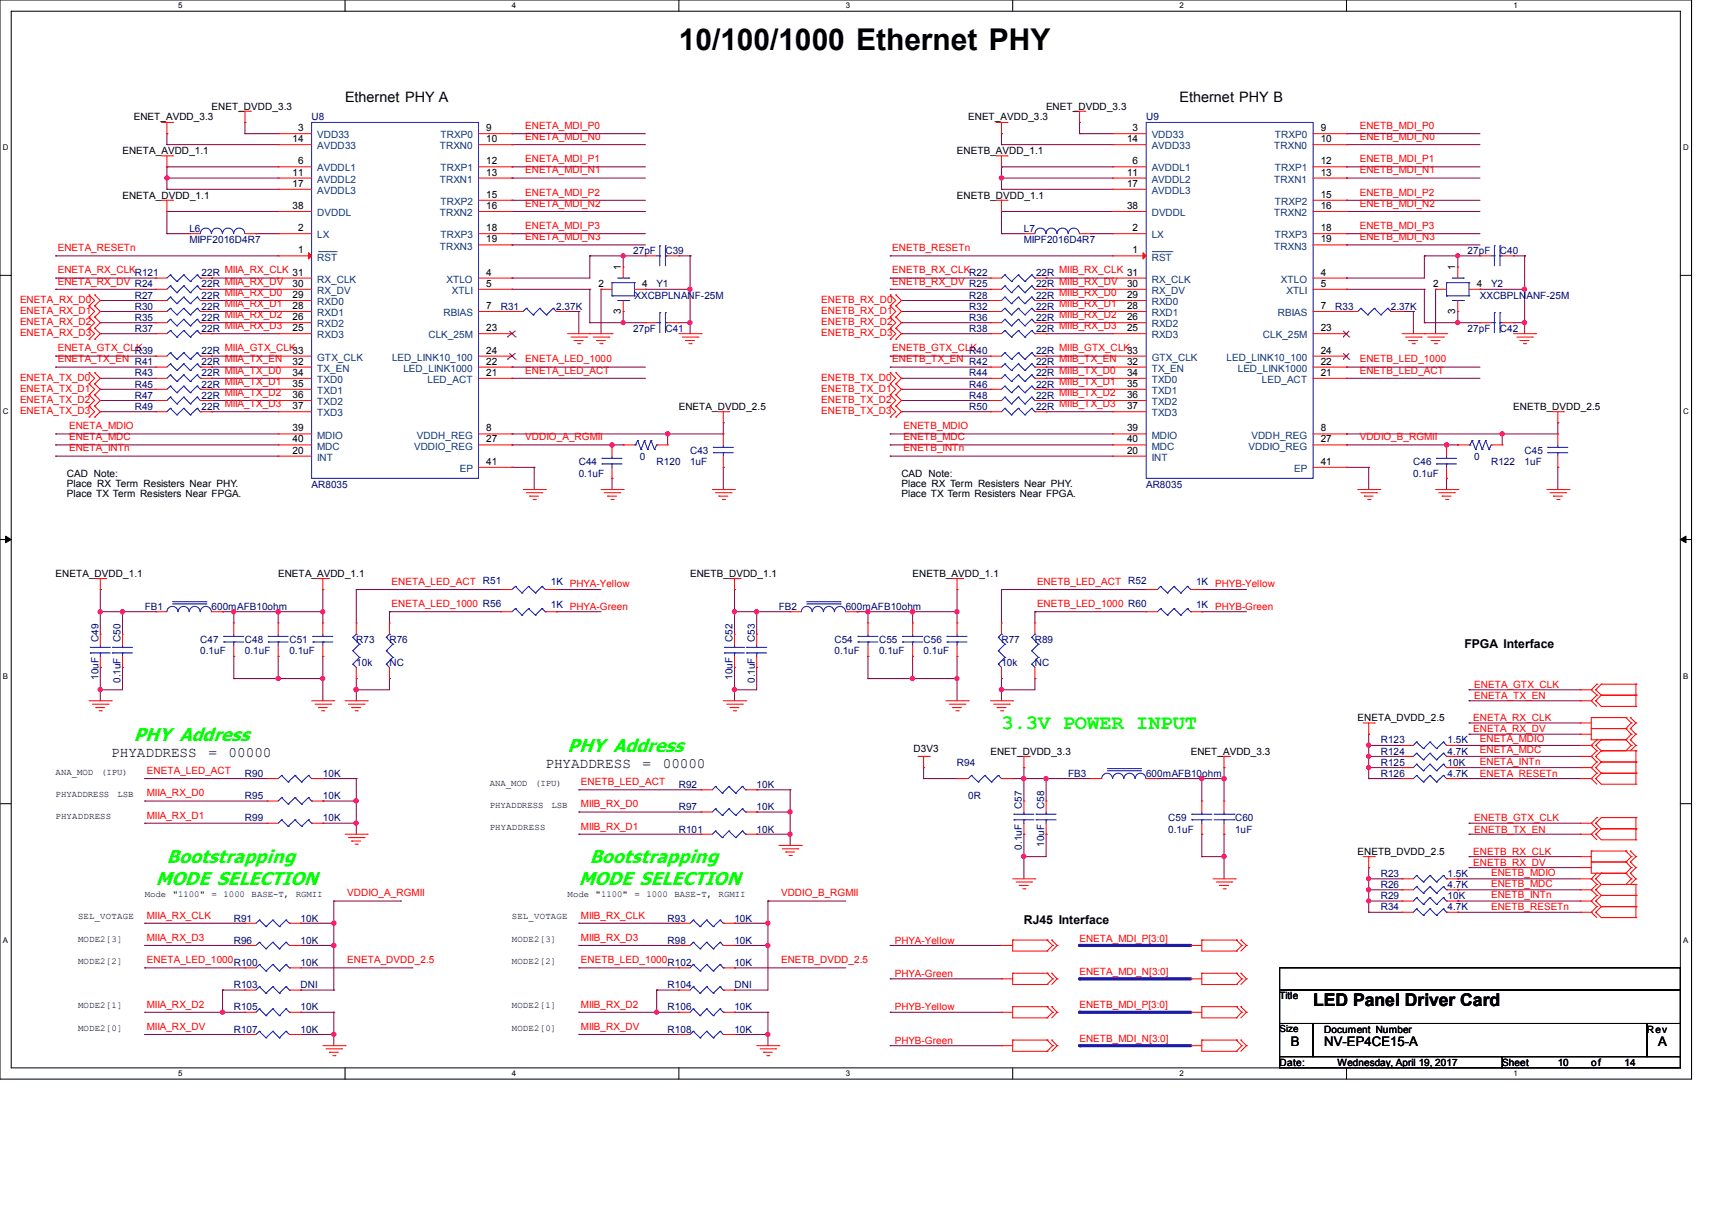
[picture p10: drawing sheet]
<svg xmlns="http://www.w3.org/2000/svg" width="297mm" height="210mm" viewBox="0 0 297 210" stroke-linecap="round" stroke-linejoin="round" font-family="sans-serif">
<defs><g id="words">
<text font-size="5.2" x="117.8" y="8.7">10/100/1000 Ethernet PHY</text>
<text font-size="3.6" fill="#0f0" x="173.7" y="126.5">3.3V POWER INPUT</text>
<g font-size="3.2" fill="#0f0">
<text x="23.2" y="128.5">PHY Address</text>
<text x="98.5" y="130.5">PHY Address</text>
<text x="29" y="149.8">Bootstrapping</text>
<text x="102.3" y="149.8">Bootstrapping</text>
<text x="27.1" y="153.6">MODE SELECTION</text>
<text x="100.4" y="153.6">MODE SELECTION</text>
</g>
<text font-size="3" x="227.8" y="174.7">LED Panel Driver Card</text>
<g font-size="2.5">
<text x="59.9" y="17.7">Ethernet PHY A</text>
<text x="204.6" y="17.7">Ethernet PHY B</text>
<text x="19.3" y="131.4">PHYADDRESS</text>
<text x="36.2" y="131.4">=</text>
<text x="39.7" y="131.4">00000</text>
<text x="94.6" y="133.3">PHYADDRESS</text>
<text x="111.5" y="133.3">=</text>
<text x="115" y="133.3">00000</text>
</g>
<g font-size="2.3">
<text x="223.9" y="181.6">B</text>
<text x="229.7" y="181.6">NV-EP4CE15-A</text>
<text x="287.6" y="181.6">A</text>
</g>
<g font-size="2.1">
<text x="254" y="112.4">FPGA Interface</text>
<text x="177.6" y="160.3">RJ45 Interface</text>
</g>
<g font-size="1.7">
<text x="23.2" y="20.9">ENET_AVDD_3.3</text>
<text x="36.7" y="19">ENET_DVDD_3.3</text>
<text x="51.7" y="22.8">3</text>
<text x="84.4" y="22.8">9</text>
<text x="168" y="20.9">ENET_AVDD_3.3</text>
<text x="181.5" y="19">ENET_DVDD_3.3</text>
<text x="196.5" y="22.8">3</text>
<text x="229.1" y="22.8">9</text>
<text x="21.2" y="26.7">ENETA_AVDD_1.1</text>
<text x="50.8" y="24.7">14</text>
<text x="51.7" y="28.5">6</text>
<text x="84.4" y="24.7">10</text>
<text x="84.4" y="28.5">12</text>
<text x="166" y="26.7">ENETB_AVDD_1.1</text>
<text x="195.5" y="24.7">14</text>
<text x="196.5" y="28.5">6</text>
<text x="229.1" y="24.7">10</text>
<text x="229.1" y="28.5">12</text>
<text x="21.2" y="34.5">ENETA_DVDD_1.1</text>
<text x="50.8" y="32.4">17</text>
<text x="50.8" y="30.5">11</text>
<text x="84.4" y="30.5">13</text>
<text x="84.4" y="34.3">15</text>
<text x="166" y="34.5">ENETB_DVDD_1.1</text>
<text x="195.5" y="32.4">17</text>
<text x="195.5" y="30.5">11</text>
<text x="229.1" y="30.5">13</text>
<text x="229.1" y="34.3">15</text>
<text x="50.8" y="36.3">38</text>
<text x="51.7" y="40.1">2</text>
<text x="84.4" y="36.3">16</text>
<text x="84.4" y="40.1">18</text>
<text x="195.5" y="36.3">38</text>
<text x="196.5" y="40.1">2</text>
<text x="229.1" y="36.3">16</text>
<text x="229.1" y="40.1">18</text>
<text x="51.7" y="44">1</text>
<text x="84.4" y="47.8">4</text>
<text x="84.4" y="42.1">19</text>
<text x="107.7" y="46.9" transform="rotate(-90 107.7 46.9)">1</text>
<text x="196.5" y="44">1</text>
<text x="229.1" y="47.8">4</text>
<text x="229.1" y="42.1">19</text>
<text x="252.5" y="46.9" transform="rotate(-90 252.5 46.9)">1</text>
<text x="50.8" y="53.6">28</text>
<text x="50.8" y="51.7">29</text>
<text x="50.8" y="49.8">30</text>
<text x="84.4" y="49.8">5</text>
<text x="84.4" y="53.6">7</text>
<text x="103.8" y="49.8">2</text>
<text x="111.4" y="49.8">4</text>
<text x="195.5" y="53.6">28</text>
<text x="195.5" y="51.7">29</text>
<text x="195.5" y="49.8">30</text>
<text x="229.1" y="49.8">5</text>
<text x="229.1" y="53.6">7</text>
<text x="248.6" y="49.8">2</text>
<text x="256.2" y="49.8">4</text>
<text x="50.8" y="57.5">25</text>
<text x="50.8" y="55.6">26</text>
<text x="84.4" y="57.5">23</text>
<text x="107.7" y="54.5" transform="rotate(-90 107.7 54.5)">3</text>
<text x="195.5" y="57.5">25</text>
<text x="195.5" y="55.6">26</text>
<text x="229.1" y="57.5">23</text>
<text x="252.5" y="54.5" transform="rotate(-90 252.5 54.5)">3</text>
<text x="50.8" y="63.3">32</text>
<text x="50.8" y="65.2">34</text>
<text x="84.4" y="65.2">21</text>
<text x="84.4" y="63.3">22</text>
<text x="84.4" y="61.4">24</text>
<text x="195.5" y="63.3">32</text>
<text x="195.5" y="65.2">34</text>
<text x="229.1" y="65.2">21</text>
<text x="229.1" y="63.3">22</text>
<text x="229.1" y="61.4">24</text>
<text x="50.8" y="67.1">35</text>
<text x="50.8" y="69.1">36</text>
<text x="50.8" y="71">37</text>
<text x="117.8" y="71.1">ENETA_DVDD_2.5</text>
<text x="195.5" y="67.1">35</text>
<text x="195.5" y="69.1">36</text>
<text x="195.5" y="71">37</text>
<text x="262.5" y="71.1">ENETB_DVDD_2.5</text>
<text x="50.8" y="74.9">39</text>
<text x="50.8" y="76.8">40</text>
<text x="84.4" y="76.8">27</text>
<text x="84.4" y="74.9">8</text>
<text x="195.5" y="74.9">39</text>
<text x="195.5" y="76.8">40</text>
<text x="229.1" y="76.8">27</text>
<text x="229.1" y="74.9">8</text>
<text x="11.6" y="82.7">CAD Note:</text>
<text x="50.8" y="78.7">20</text>
<text x="84.4" y="80.7">41</text>
<text x="156.4" y="82.7">CAD Note:</text>
<text x="195.5" y="78.7">20</text>
<text x="229.1" y="80.7">41</text>
<text x="11.6" y="84.5">Place RX Term Resisters Near PHY.</text>
<text x="11.6" y="86.3">Place TX Term Resisters Near FPGA.</text>
<text x="156.4" y="84.5">Place RX Term Resisters Near PHY.</text>
<text x="156.4" y="86.3">Place TX Term Resisters Near FPGA.</text>
<text x="9.7" y="100.1">ENETA_DVDD_1.1</text>
<text x="48.3" y="100.1">ENETA_AVDD_1.1</text>
<text x="119.7" y="100.1">ENETB_DVDD_1.1</text>
<text x="158.3" y="100.1">ENETB_AVDD_1.1</text>
<text x="235.5" y="125.2">ENETA_DVDD_2.5</text>
<text x="158.5" y="130.6">D3V3</text>
<text x="171.8" y="131">ENET_DVDD_3.3</text>
<text x="206.6" y="131">ENET_AVDD_3.3</text>
<text x="235.5" y="148.3">ENETB_DVDD_2.5</text>
<text x="222" y="173.4">Title</text>
<text x="222" y="179.2">Size</text>
<text x="229.7" y="179.2">Document Number</text>
<text x="285.7" y="179.2">Rev</text>
<text x="222" y="185">Date:</text>
<text x="232.1" y="185">Wednesday, April 19, 2017</text>
<text x="260.6" y="185">Sheet</text>
<text x="270.2" y="185">10</text>
<text x="276.1" y="185">of</text>
<text x="281.8" y="185">14</text>
</g>
<g font-size="1.7" fill="#000080">
<text x="54.1" y="20.9">U8</text>
<text x="198.8" y="20.9">U9</text>
<text x="32.8" y="40.2">L6</text>
<text x="177.6" y="40.2">L7</text>
<text x="23.4" y="48">R121</text>
<text x="32.8" y="42.2">MIPF2016D4R7</text>
<text x="35" y="48">22R</text>
<text x="109.8" y="44.1">27pF</text>
<text x="115.4" y="44.1">C39</text>
<text x="168.1" y="48">R22</text>
<text x="177.6" y="42.2">MIPF2016D4R7</text>
<text x="179.7" y="48">22R</text>
<text x="254.6" y="44.1">27pF</text>
<text x="260.2" y="44.1">C40</text>
<text x="23.4" y="49.9">R24</text>
<text x="23.4" y="51.8">R27</text>
<text x="23.4" y="53.8">R30</text>
<text x="35" y="49.9">22R</text>
<text x="35" y="51.8">22R</text>
<text x="35" y="53.8">22R</text>
<text x="86.9" y="53.8">R31</text>
<text x="96.5" y="53.8">2.37K</text>
<text x="110.1" y="51.8">XXCBPLNANF-25M</text>
<text x="113.9" y="49.9">Y1</text>
<text x="168.1" y="51.8">R28</text>
<text x="168.1" y="49.9">R25</text>
<text x="168.1" y="53.8">R32</text>
<text x="179.7" y="51.8">22R</text>
<text x="179.7" y="49.9">22R</text>
<text x="179.7" y="53.8">22R</text>
<text x="231.6" y="53.8">R33</text>
<text x="241.3" y="53.8">2.37K</text>
<text x="256.7" y="51.8">XXCBPLNANF-25M</text>
<text x="258.7" y="49.9">Y2</text>
<text x="23.4" y="55.7">R35</text>
<text x="23.4" y="57.6">R37</text>
<text x="35" y="55.7">22R</text>
<text x="35" y="57.6">22R</text>
<text x="109.8" y="57.6">27pF</text>
<text x="115.4" y="57.6">C41</text>
<text x="168.1" y="55.7">R36</text>
<text x="168.1" y="57.6">R38</text>
<text x="179.7" y="55.7">22R</text>
<text x="179.7" y="57.6">22R</text>
<text x="254.6" y="57.6">27pF</text>
<text x="260.2" y="57.6">C42</text>
<text x="23.4" y="65.3">R43</text>
<text x="23.4" y="61.5">R39</text>
<text x="23.4" y="63.4">R41</text>
<text x="35" y="65.3">22R</text>
<text x="35" y="61.5">22R</text>
<text x="35" y="63.4">22R</text>
<text x="168.1" y="61.5">R40</text>
<text x="168.1" y="63.4">R42</text>
<text x="168.1" y="65.3">R44</text>
<text x="179.7" y="61.5">22R</text>
<text x="179.7" y="63.4">22R</text>
<text x="179.7" y="65.3">22R</text>
<text x="23.4" y="69.2">R47</text>
<text x="23.4" y="71.1">R49</text>
<text x="23.4" y="67.3">R45</text>
<text x="35" y="69.2">22R</text>
<text x="35" y="71.1">22R</text>
<text x="35" y="67.3">22R</text>
<text x="168.1" y="67.3">R46</text>
<text x="168.1" y="69.2">R48</text>
<text x="168.1" y="71.1">R50</text>
<text x="179.7" y="67.3">22R</text>
<text x="179.7" y="69.2">22R</text>
<text x="179.7" y="71.1">22R</text>
<text x="100.4" y="80.8">C44</text>
<text x="100.4" y="82.7">0.1uF</text>
<text x="111" y="79.8">0</text>
<text x="113.9" y="80.8">R120</text>
<text x="119.7" y="78.8">C43</text>
<text x="119.7" y="80.8">1uF</text>
<text x="245.2" y="80.8">C46</text>
<text x="245.2" y="82.7">0.1uF</text>
<text x="255.8" y="79.8">0</text>
<text x="258.7" y="80.8">R122</text>
<text x="264.5" y="78.8">C45</text>
<text x="264.5" y="80.8">1uF</text>
<text x="54.1" y="84.6">AR8035</text>
<text x="198.8" y="84.6">AR8035</text>
<text x="83.8" y="101.4">R51</text>
<text x="95.6" y="101.6">1K PHYA-Yellow</text>
<text x="195.7" y="101.4">R52</text>
<text x="207.5" y="101.6">1K PHYB-Yellow</text>
<text x="25.1" y="105.9">FB1</text>
<text x="36.7" y="105.9">600mAFB10ohm</text>
<text x="95.6" y="105.5">1K PHYA-Green</text>
<text x="135.1" y="105.9">FB2</text>
<text x="146.7" y="105.9">600mAFB10ohm</text>
<text x="207.5" y="105.5">1K PHYB-Green</text>
<text x="17.1" y="111.4" transform="rotate(-90 17.1 111.4)">C49</text>
<text x="20.9" y="111.4" transform="rotate(-90 20.9 111.4)">C50</text>
<text x="34.8" y="111.7">C47</text>
<text x="34.8" y="113.6">0.1uF</text>
<text x="42.5" y="111.7">C48</text>
<text x="42.5" y="113.6">0.1uF</text>
<text x="50.2" y="111.7">C51</text>
<text x="50.2" y="113.6">0.1uF</text>
<text x="61.8" y="111.7">R73</text>
<text x="67.6" y="111.7">R76</text>
<text x="127.1" y="111.4" transform="rotate(-90 127.1 111.4)">C52</text>
<text x="131" y="111.4" transform="rotate(-90 131 111.4)">C53</text>
<text x="144.8" y="111.7">C54</text>
<text x="144.8" y="113.6">0.1uF</text>
<text x="152.5" y="111.7">C55</text>
<text x="152.5" y="113.6">0.1uF</text>
<text x="160.2" y="111.7">C56</text>
<text x="160.2" y="113.6">0.1uF</text>
<text x="173.7" y="111.7">R77</text>
<text x="179.5" y="111.7">R89</text>
<text x="17.1" y="118" transform="rotate(-90 17.1 118)">10uF</text>
<text x="20.9" y="118.5" transform="rotate(-90 20.9 118.5)">0.1uF</text>
<text x="61.8" y="115.5">10k</text>
<text x="67.6" y="115.5">NC</text>
<text x="127.1" y="118" transform="rotate(-90 127.1 118)">10uF</text>
<text x="131" y="118.5" transform="rotate(-90 131 118.5)">0.1uF</text>
<text x="173.7" y="115.5">10k</text>
<text x="179.5" y="115.5">NC</text>
<text x="239.5" y="131">R124</text>
<text x="239.5" y="129">R123</text>
<text x="251.1" y="131">4.7K</text>
<text x="251.1" y="129">1.5K</text>
<text x="42.5" y="134.8">R90</text>
<text x="56" y="134.8">10K</text>
<text x="117.8" y="136.7">R92</text>
<text x="131.3" y="136.7">10K</text>
<text x="166" y="132.9">R94</text>
<text x="185.3" y="134.8">FB3</text>
<text x="198.8" y="134.8">600mAFB10ohm</text>
<text x="239.5" y="134.8">R126</text>
<text x="239.5" y="132.9">R125</text>
<text x="251.1" y="134.8">4.7K</text>
<text x="251.1" y="132.9">10K</text>
<text x="42.5" y="142.5">R99</text>
<text x="42.5" y="138.7">R95</text>
<text x="56" y="142.5">10K</text>
<text x="56" y="138.7">10K</text>
<text x="117.8" y="140.6">R97</text>
<text x="131.3" y="140.6">10K</text>
<text x="168" y="138.7">0R</text>
<text x="177.3" y="140.4" transform="rotate(-90 177.3 140.4)">C57</text>
<text x="181.1" y="140.4" transform="rotate(-90 181.1 140.4)">C58</text>
<text x="202.7" y="142.5">C59</text>
<text x="214.3" y="142.5">C60</text>
<text x="117.8" y="144.5">R101</text>
<text x="131.3" y="144.5">10K</text>
<text x="177.3" y="147.5" transform="rotate(-90 177.3 147.5)">0.1uF</text>
<text x="181.1" y="146.9" transform="rotate(-90 181.1 146.9)">10uF</text>
<text x="202.7" y="144.5">0.1uF</text>
<text x="214.3" y="144.5">1uF</text>
<text x="239.5" y="152.2">R23</text>
<text x="239.5" y="154.1">R26</text>
<text x="251.1" y="152.2">1.5K</text>
<text x="251.1" y="154.1">4.7K</text>
<text x="40.6" y="159.9">R91</text>
<text x="52.2" y="159.9">10K</text>
<text x="115.8" y="159.9">R93</text>
<text x="127.4" y="159.9">10K</text>
<text x="239.5" y="156">R29</text>
<text x="239.5" y="158">R34</text>
<text x="251.1" y="156">10K</text>
<text x="251.1" y="158">4.7K</text>
<text x="40.6" y="163.8">R96</text>
<text x="40.6" y="167.6">R100</text>
<text x="52.2" y="163.8">10K</text>
<text x="52.2" y="167.6">10K</text>
<text x="115.8" y="167.6">R102</text>
<text x="115.8" y="163.8">R98</text>
<text x="127.4" y="167.6">10K</text>
<text x="127.4" y="163.8">10K</text>
<text x="40.6" y="171.5">R103</text>
<text x="52.2" y="171.5">DNI</text>
<text x="115.8" y="171.5">R104</text>
<text x="127.4" y="171.5">DNI</text>
<text x="40.6" y="179.2">R107</text>
<text x="40.6" y="175.3">R105</text>
<text x="52.2" y="179.2">10K</text>
<text x="52.2" y="175.3">10K</text>
<text x="115.8" y="175.3">R106</text>
<text x="115.8" y="179.2">R108</text>
<text x="127.4" y="175.3">10K</text>
<text x="127.4" y="179.2">10K</text>
</g>
<g font-size="1.7" fill="#f00">
<text x="91.1" y="22.4">ENETA_MDI_P0</text>
<text x="235.9" y="22.4">ENETB_MDI_P0</text>
<text x="91.1" y="28.2">ENETA_MDI_P1</text>
<text x="91.1" y="24.3">ENETA_MDI_N0</text>
<text x="235.9" y="28.2">ENETB_MDI_P1</text>
<text x="235.9" y="24.3">ENETB_MDI_N0</text>
<text x="91.1" y="30.1">ENETA_MDI_N1</text>
<text x="91.1" y="34">ENETA_MDI_P2</text>
<text x="91.1" y="35.9">ENETA_MDI_N2</text>
<text x="235.9" y="30.1">ENETB_MDI_N1</text>
<text x="235.9" y="34">ENETB_MDI_P2</text>
<text x="235.9" y="35.9">ENETB_MDI_N2</text>
<text x="91.1" y="39.8">ENETA_MDI_P3</text>
<text x="91.1" y="41.7">ENETA_MDI_N3</text>
<text x="235.9" y="39.8">ENETB_MDI_P3</text>
<text x="235.9" y="41.7">ENETB_MDI_N3</text>
<text x="10" y="43.6">ENETA_RESETn</text>
<text x="10" y="47.5">ENETA_RX_CLK</text>
<text x="39" y="47.5">MIIA_RX_CLK 31</text>
<text x="154.8" y="43.6">ENETB_RESETn</text>
<text x="154.8" y="47.5">ENETB_RX_CLK</text>
<text x="183.8" y="47.5">MIIB_RX_CLK 31</text>
<text x="3.5" y="52.6">ENETA_RX_D0</text>
<text x="10" y="49.4">ENETA_RX_DV</text>
<text x="39" y="49.4">MIIA_RX_DV</text>
<text x="39" y="51.3">MIIA_RX_D0</text>
<text x="39" y="53.3">MIIA_RX_D1</text>
<text x="142.5" y="52.6">ENETB_RX_D0</text>
<text x="154.8" y="49.4">ENETB_RX_DV</text>
<text x="183.8" y="49.4">MIIB_RX_DV</text>
<text x="183.8" y="51.3">MIIB_RX_D0</text>
<text x="183.8" y="53.3">MIIB_RX_D1</text>
<text x="3.5" y="54.5">ENETA_RX_D1</text>
<text x="3.5" y="56.4">ENETA_RX_D2</text>
<text x="3.5" y="58.4">ENETA_RX_D3</text>
<text x="39" y="55.2">MIIA_RX_D2</text>
<text x="39" y="57.1">MIIA_RX_D3</text>
<text x="142.5" y="54.5">ENETB_RX_D1</text>
<text x="142.5" y="56.4">ENETB_RX_D2</text>
<text x="142.5" y="58.4">ENETB_RX_D3</text>
<text x="183.8" y="55.2">MIIB_RX_D2</text>
<text x="183.8" y="57.1">MIIB_RX_D3</text>
<text x="10" y="61">ENETA_GTX_CLK</text>
<text x="10" y="62.9">ENETA_TX_EN</text>
<text x="39" y="61">MIIA_GTX_CLK33</text>
<text x="39" y="62.9">MIIA_TX_EN</text>
<text x="39" y="64.9">MIIA_TX_D0</text>
<text x="91.1" y="62.9">ENETA_LED_1000</text>
<text x="91.1" y="64.9">ENETA_LED_ACT</text>
<text x="154.8" y="61">ENETB_GTX_CLK</text>
<text x="154.8" y="62.9">ENETB_TX_EN</text>
<text x="183.8" y="61">MIIB_GTX_CLK33</text>
<text x="183.8" y="62.9">MIIB_TX_EN</text>
<text x="183.8" y="64.9">MIIB_TX_D0</text>
<text x="235.9" y="62.9">ENETB_LED_1000</text>
<text x="235.9" y="64.9">ENETB_LED_ACT</text>
<text x="3.5" y="66.1">ENETA_TX_D0</text>
<text x="3.5" y="68">ENETA_TX_D1</text>
<text x="3.5" y="70">ENETA_TX_D2</text>
<text x="3.5" y="71.9">ENETA_TX_D3</text>
<text x="39" y="66.8">MIIA_TX_D1</text>
<text x="39" y="68.7">MIIA_TX_D2</text>
<text x="39" y="70.7">MIIA_TX_D3</text>
<text x="142.5" y="66.1">ENETB_TX_D0</text>
<text x="142.5" y="68">ENETB_TX_D1</text>
<text x="142.5" y="70">ENETB_TX_D2</text>
<text x="142.5" y="71.9">ENETB_TX_D3</text>
<text x="183.8" y="66.8">MIIB_TX_D1</text>
<text x="183.8" y="68.7">MIIB_TX_D2</text>
<text x="183.8" y="70.7">MIIB_TX_D3</text>
<text x="12" y="76.4">ENETA_MDC</text>
<text x="12" y="74.5">ENETA_MDIO</text>
<text x="91.1" y="76.4">VDDIO_A_RGMII</text>
<text x="156.7" y="76.4">ENETB_MDC</text>
<text x="156.7" y="74.5">ENETB_MDIO</text>
<text x="235.9" y="76.4">VDDIO_B_RGMII</text>
<text x="12" y="78.4">ENETA_INTn</text>
<text x="156.7" y="78.4">ENETB_INTn</text>
<text x="67.9" y="101.5">ENETA_LED_ACT</text>
<text x="179.9" y="101.5">ENETB_LED_ACT</text>
<text x="67.9" y="105.4">ENETA_LED_1000 R56</text>
<text x="179.9" y="105.4">ENETB_LED_1000 R60</text>
<text x="255.8" y="119.4">ENETA_GTX_CLK</text>
<text x="255.6" y="125.2">ENETA_RX_CLK</text>
<text x="255.8" y="121.3">ENETA_TX_EN</text>
<text x="255.6" y="127.1">ENETA_RX_DV</text>
<text x="256.7" y="128.8">ENETA_MDIO</text>
<text x="256.7" y="130.8">ENETA_MDC</text>
<text x="25.5" y="134.3">ENETA_LED_ACT</text>
<text x="100.8" y="136.3">ENETB_LED_ACT</text>
<text x="256.7" y="132.7">ENETA_INTn</text>
<text x="256.7" y="134.8">ENETA_RESETn</text>
<text x="25.5" y="138.2">MIIA_RX_D0</text>
<text x="25.5" y="142.1">MIIA_RX_D1</text>
<text x="100.8" y="140.1">MIIB_RX_D0</text>
<text x="100.8" y="144">MIIB_RX_D1</text>
<text x="255.8" y="142.5">ENETB_GTX_CLK</text>
<text x="255.6" y="148.3">ENETB_RX_CLK</text>
<text x="255.8" y="144.5">ENETB_TX_EN</text>
<text x="60.2" y="155.6">VDDIO_A_RGMII</text>
<text x="135.5" y="155.6">VDDIO_B_RGMII</text>
<text x="255.6" y="150.3">ENETB_RX_DV</text>
<text x="258.7" y="152">ENETB_MDIO</text>
<text x="258.7" y="153.9">ENETB_MDC</text>
<text x="258.7" y="155.9">ENETB_INTn</text>
<text x="25.5" y="159.4">MIIA_RX_CLK</text>
<text x="100.8" y="159.4">MIIB_RX_CLK</text>
<text x="258.7" y="158">ENETB_RESETn</text>
<text x="25.5" y="167.2">ENETA_LED_1000</text>
<text x="25.5" y="163.3">MIIA_RX_D3</text>
<text x="60.2" y="167.2">ENETA_DVDD_2.5</text>
<text x="100.8" y="163.3">MIIB_RX_D3</text>
<text x="100.8" y="167.2">ENETB_LED_1000</text>
<text x="135.5" y="167.2">ENETB_DVDD_2.5</text>
<text x="155.2" y="163.8">PHYA-Yellow</text>
<text x="187.3" y="163.4">ENETA_MDI_P[3:0]</text>
<text x="155.2" y="169.6">PHYA-Green</text>
<text x="187.3" y="169.2">ENETA_MDI_N[3:0]</text>
<text x="25.5" y="178.7">MIIA_RX_DV</text>
<text x="25.5" y="174.9">MIIA_RX_D2</text>
<text x="100.8" y="174.9">MIIB_RX_D2</text>
<text x="100.8" y="178.7">MIIB_RX_DV</text>
<text x="155.2" y="175.3">PHYB-Yellow</text>
<text x="187.3" y="175">ENETB_MDI_P[3:0]</text>
<text x="155.2" y="181.1">PHYB-Green</text>
<text x="187.3" y="180.8">ENETB_MDI_N[3:0]</text>
</g>
<g font-size="1.7" fill="#004080">
<text x="55" y="25.9">AVDD33</text>
<text x="55" y="29.8">AVDDL1</text>
<text x="55" y="24">VDD33</text>
<text x="76.3" y="25.9">TRXN0</text>
<text x="76.4" y="24">TRXP0</text>
<text x="76.4" y="29.8">TRXP1</text>
<text x="199.8" y="25.9">AVDD33</text>
<text x="199.8" y="29.8">AVDDL1</text>
<text x="199.8" y="24">VDD33</text>
<text x="221" y="25.9">TRXN0</text>
<text x="221.2" y="24">TRXP0</text>
<text x="221.2" y="29.8">TRXP1</text>
<text x="55" y="33.7">AVDDL3</text>
<text x="55" y="31.7">AVDDL2</text>
<text x="76.3" y="31.7">TRXN1</text>
<text x="76.4" y="35.6">TRXP2</text>
<text x="199.8" y="33.7">AVDDL3</text>
<text x="199.8" y="31.7">AVDDL2</text>
<text x="221" y="31.7">TRXN1</text>
<text x="221.2" y="35.6">TRXP2</text>
<text x="55" y="37.5">DVDDL</text>
<text x="55" y="41.4">LX</text>
<text x="76.3" y="37.5">TRXN2</text>
<text x="76.4" y="41.4">TRXP3</text>
<text x="199.8" y="37.5">DVDDL</text>
<text x="199.8" y="41.4">LX</text>
<text x="221" y="37.5">TRXN2</text>
<text x="221.2" y="41.4">TRXP3</text>
<text x="55" y="45.2">RST</text>
<text x="76.3" y="43.3">TRXN3</text>
<text x="199.8" y="45.2">RST</text>
<text x="221" y="43.3">TRXN3</text>
<text x="55" y="53">RXD0</text>
<text x="55" y="51">RX_DV</text>
<text x="55" y="49.1">RX_CLK</text>
<text x="77.5" y="49.1">XTLO</text>
<text x="78.4" y="51">XTLI</text>
<text x="199.8" y="53">RXD0</text>
<text x="199.8" y="51">RX_DV</text>
<text x="199.8" y="49.1">RX_CLK</text>
<text x="222.2" y="49.1">XTLO</text>
<text x="223.2" y="51">XTLI</text>
<text x="55" y="58.7">RXD3</text>
<text x="55" y="56.8">RXD2</text>
<text x="55" y="54.9">RXD1</text>
<text x="74.3" y="58.7">CLK_25M</text>
<text x="76.9" y="54.9">RBIAS</text>
<text x="199.8" y="58.7">RXD3</text>
<text x="199.8" y="56.8">RXD2</text>
<text x="199.8" y="54.9">RXD1</text>
<text x="219.1" y="58.7">CLK_25M</text>
<text x="221.7" y="54.9">RBIAS</text>
<text x="55" y="64.5">TX_EN</text>
<text x="55" y="62.6">GTX_CLK</text>
<text x="68" y="62.6">LED_LINK10_100</text>
<text x="70" y="64.5">LED_LINK1000</text>
<text x="199.8" y="64.5">TX_EN</text>
<text x="199.8" y="62.6">GTX_CLK</text>
<text x="212.8" y="62.6">LED_LINK10_100</text>
<text x="214.7" y="64.5">LED_LINK1000</text>
<text x="55" y="66.5">TXD0</text>
<text x="55" y="68.4">TXD1</text>
<text x="55" y="70.3">TXD2</text>
<text x="74.2" y="66.5">LED_ACT</text>
<text x="199.8" y="66.5">TXD0</text>
<text x="199.8" y="68.4">TXD1</text>
<text x="199.8" y="70.3">TXD2</text>
<text x="218.9" y="66.5">LED_ACT</text>
<text x="55" y="76.1">MDIO</text>
<text x="55" y="72.3">TXD3</text>
<text x="72.3" y="76.1">VDDH_REG</text>
<text x="199.8" y="76.1">MDIO</text>
<text x="199.8" y="72.3">TXD3</text>
<text x="217.1" y="76.1">VDDH_REG</text>
<text x="55" y="80">INT</text>
<text x="55" y="78">MDC</text>
<text x="71.8" y="78">VDDIO_REG</text>
<text x="79.7" y="81.9">EP</text>
<text x="199.8" y="80">INT</text>
<text x="199.8" y="78">MDC</text>
<text x="216.6" y="78">VDDIO_REG</text>
<text x="224.5" y="81.9">EP</text>
</g>
<g font-size="1.6">
<text x="9.7" y="134.5">ANA_MOD</text>
<text x="17.5" y="134.5">(IPU)</text>
<text x="85" y="136.4">ANA_MOD</text>
<text x="92.8" y="136.4">(IPU)</text>
<text x="9.7" y="142.2">PHYADDRESS</text>
<text x="9.7" y="138.3">PHYADDRESS</text>
<text x="20.4" y="138.3">LSB</text>
<text x="85" y="140.2">PHYADDRESS</text>
<text x="95.7" y="140.2">LSB</text>
<text x="85" y="144.1">PHYADDRESS</text>
<text x="25.1" y="155.7">Mode</text>
<text x="30" y="155.7">&quot;1100&quot;</text>
<text x="36.7" y="155.7">=</text>
<text x="38.8" y="155.7">1000</text>
<text x="43.6" y="155.7">BASE-T,</text>
<text x="51.3" y="155.7">RGMII</text>
<text x="98.5" y="155.7">Mode</text>
<text x="103.3" y="155.7">&quot;1100&quot;</text>
<text x="110.1" y="155.7">=</text>
<text x="112.1" y="155.7">1000</text>
<text x="117" y="155.7">BASE-T,</text>
<text x="124.7" y="155.7">RGMII</text>
<text x="13.5" y="159.6">SEL_VOTAGE</text>
<text x="88.8" y="159.6">SEL_VOTAGE</text>
<text x="13.5" y="163.4">MODE2[3]</text>
<text x="13.5" y="167.3">MODE2[2]</text>
<text x="88.8" y="167.3">MODE2[2]</text>
<text x="88.8" y="163.4">MODE2[3]</text>
<text x="13.5" y="178.9">MODE2[0]</text>
<text x="13.5" y="175">MODE2[1]</text>
<text x="88.8" y="175">MODE2[1]</text>
<text x="88.8" y="178.9">MODE2[0]</text>
</g>
<g font-size="1.4">
<text x="30.9" y="1.4">5</text>
<text x="88.8" y="1.4">4</text>
<text x="146.7" y="1.4">3</text>
<text x="204.6" y="1.4">2</text>
<text x="262.6" y="1.4">1</text>
<text x=".5" y="26.1">D</text>
<text x="292" y="26.1">D</text>
<text x=".5" y="71.9">C</text>
<text x="292" y="71.9">C</text>
<text x=".5" y="117.8">B</text>
<text x="292" y="117.8">B</text>
<text x=".5" y="163.6">A</text>
<text x="292" y="163.6">A</text>
<text x="30.9" y="186.8">5</text>
<text x="88.8" y="186.8">4</text>
<text x="146.7" y="186.8">3</text>
<text x="204.6" y="186.8">2</text>
<text x="262.6" y="186.8">1</text>
</g>
</g></defs>
<path d="M0 0h293.5v187.3h-293.5zM1.9 1.9h289.6v183.4h-289.6z" fill="none" stroke="#000" stroke-width=".17"/>
<g fill="#fff">
<path d="M30.9 .2h.8v1.5h-.8z"/>
<path d="M30.9 185.5h.8v1.6h-.8z"/>
</g>
<path d="M59.9 0v1.9M59.9 185.3v2" fill="none" stroke="#000" stroke-width=".17"/>
<g fill="#fff">
<path d="M88.8 .2h.8v1.5h-.8z"/>
<path d="M88.8 185.5h.8v1.6h-.8z"/>
</g>
<path d="M117.8 0v1.9M117.8 185.3v2" fill="none" stroke="#000" stroke-width=".17"/>
<g fill="#fff">
<path d="M146.7 .2h.8v1.5h-.8z"/>
<path d="M146.7 185.5h.8v1.6h-.8z"/>
</g>
<path d="M175.7 0v1.9M175.7 185.3v2" fill="none" stroke="#000" stroke-width=".17"/>
<g fill="#fff">
<path d="M204.6 .2h.8v1.5h-.8z"/>
<path d="M204.6 185.5h.8v1.6h-.8z"/>
</g>
<path d="M233.6 0v1.9M233.6 185.3v2" fill="none" stroke="#000" stroke-width=".17"/>
<g fill="#fff">
<path d="M262.6 .2h.7v1.5h-.7z"/>
<path d="M262.6 185.5h.7v1.6h-.7z"/>
<path d="M.5 24.8h1v1.6h-1z"/>
<path d="M292 24.8h1v1.6h-1z"/>
<path d="M.5 70.7h1v1.5h-1z"/>
<path d="M292 70.7h1v1.5h-1z"/>
</g>
<path d="M0 47.8h1.9M291.5 47.8h2" fill="none" stroke="#000" stroke-width=".17"/>
<g fill="#fff">
<path d="M.5 116.5h.9v1.6h-.9z"/>
<path d="M292 116.5h.9v1.6h-.9z"/>
</g>
<path d="M0 93.6h1.9M291.5 93.6h2" fill="none" stroke="#000" stroke-width=".17"/>
<path d="M1 93l.9 .6-.9 .6zM291.5 93.6l1-.6v1.2z" fill="#000" stroke="#000" stroke-width=".17"/>
<g fill="#fff">
<path d="M.5 162.4h.9v1.5h-.9z"/>
<path d="M292 162.4h.9v1.5h-.9z"/>
</g>
<path d="M0 139.5h1.9M291.5 139.5h2" fill="none" stroke="#000" stroke-width=".17"/>
<g fill="none" stroke="#800040" stroke-width=".17">
<path d="M29 25.1h.1M29 23.2h.1M29 29h.1M29 36.7h.1M29 30.9h.1M29 32.9h.1M29 25.1h19.3M29 23.2v1.9M29 29v3.9M29 36.7v3.9M29 29h19.3M29 36.7h19.3"/>
<path d="M29 32.9h19.3M29 30.9h19.3M42.5 23.2h.1M42.5 21.3h.1M42.5 23.2h5.8M42.5 21.3v1.9M88.8 29h.1M88.8 30.9h.1M88.8 34.8h.1M88.8 36.7h.1M88.8 25.1h.1M88.8 23.2h.1"/>
<path d="M88.8 25.1h23.2M88.8 23.2h23.2M88.8 29h23.2M88.8 36.7h23.2M88.8 30.9h23.2M88.8 34.8h23.2M173.7 25.1h.1M173.7 23.2h.1M173.7 29h.1M173.7 36.7h.1M173.7 30.9h.1M173.7 32.9h.1"/>
<path d="M173.7 25.1h19.3M173.7 29h19.3M173.7 36.7h19.3M173.7 32.9h19.3M173.7 30.9h19.3M173.7 23.2v1.9M173.7 29v3.9M173.7 36.7v3.9M187.3 23.2h.1M187.3 21.3h.1M187.3 23.2h5.7M187.3 21.3v1.9"/>
<path d="M233.6 29h.1M233.6 30.9h.1M233.6 34.8h.1M233.6 36.7h.1M233.6 25.1h.1M233.6 23.2h.1M233.6 25.1h23.2M233.6 23.2h23.2M233.6 29h23.2M233.6 36.7h23.2M233.6 30.9h23.2M233.6 34.8h23.2"/>
<path d="M9.7 44.4h.1M9.7 48.3h.1M9.7 50.2h.1M9.7 48.3h17.4M9.7 50.2h17.4M9.7 44.4h38.6M17.4 52.2h.1M17.4 54.1h.1M17.4 56h.1M17.4 57.9h.1M17.4 52.2h9.7M17.4 54.1h9.7"/>
<path d="M17.4 56h9.7M17.4 57.9h9.7M29 40.6h.1M29 40.6h3.9M36.7 48.3h.1M36.7 50.2h.1M36.7 52.2h.1M36.7 54.1h.1M36.7 56h.1M36.7 57.9h.1M36.7 48.3h11.6M36.7 50.2h11.6"/>
<path d="M36.7 52.2h11.6M36.7 54.1h11.6M36.7 56h11.6M36.7 57.9h11.6M44.4 40.6h.1M44.4 40.6h3.9M88.8 50.2h.1M88.8 48.3h.1M88.8 40.6h.1M88.8 42.5h.1M88.8 40.6h23.2M88.8 50.2h13.5"/>
<path d="M88.8 42.5h23.2M98.5 54.1h1.9M100.4 54.1h.1M100.4 54.1v3.8M102.3 44.4h.1M102.3 56h.1M102.3 50.2h.1M102.3 44.4v3.9h-13.5M102.3 56h9.7M102.3 44.4h9.7M102.3 50.2v5.8M108.1 56h.1"/>
<path d="M108.1 44.4h.1M108.1 54.1h.1M108.1 44.4v2M108.1 54.1v1.9M117.8 56h1.9M119.7 50.2h.1M119.7 56h.1M119.7 44.4h.1M119.7 44.4v13.5M154.4 44.4h.1M154.4 48.3h.1M154.4 50.2h.1"/>
<path d="M154.4 48.3h17.4M154.4 50.2h17.4M154.4 44.4h38.6M156.4 52.2h.1M156.4 54.1h.1M156.4 56h.1M156.4 57.9h.1M156.4 52.2h15.4M156.4 54.1h15.4M156.4 56h15.4M156.4 57.9h15.4M173.7 40.6h.1"/>
<path d="M173.7 40.6h3.9M181.5 48.3h.1M181.5 50.2h.1M181.5 52.2h.1M181.5 54.1h.1M181.5 56h.1M181.5 57.9h.1M181.5 48.3h11.5M181.5 50.2h11.5M181.5 52.2h11.5M181.5 54.1h11.5M181.5 56h11.5"/>
<path d="M181.5 57.9h11.5M189.2 40.6h.1M189.2 40.6h3.8M233.6 50.2h.1M233.6 48.3h.1M233.6 40.6h.1M233.6 42.5h.1M233.6 40.6h23.2M233.6 50.2h13.5M233.6 42.5h23.2M243.2 54.1h2M245.2 54.1h.1"/>
<path d="M245.2 54.1v3.8M247.1 44.4h.1M247.1 56h.1M247.1 50.2h.1M247.1 44.4v3.9h-13.5M247.1 56h9.7M247.1 44.4h9.7M247.1 50.2v5.8M252.9 56h.1M252.9 44.4h.1M252.9 54.1h.1M252.9 44.4v2"/>
<path d="M252.9 54.1v1.9M262.6 56h1.9M264.5 50.2h.1M264.5 56h.1M264.5 44.4h.1M264.5 44.4v13.5M9.7 77.2h.1M9.7 79.2h.1M9.7 75.3h.1M9.7 61.8h.1M9.7 63.7h.1M9.7 61.8h17.4"/>
<path d="M9.7 63.7h17.4M9.7 77.2h38.6M9.7 79.2h38.6M9.7 75.3h38.6M17.4 65.7h.1M17.4 67.6h.1M17.4 69.5h.1M17.4 71.5h.1M17.4 65.7h9.7M17.4 67.6h9.7M17.4 69.5h9.7M17.4 71.5h9.7"/>
<path d="M36.7 61.8h.1M36.7 63.7h.1M36.7 65.7h.1M36.7 67.6h.1M36.7 69.5h.1M36.7 71.5h.1M36.7 61.8h11.6M36.7 63.7h11.6M36.7 65.7h11.6M36.7 67.6h11.6M36.7 69.5h11.6M36.7 71.5h11.6"/>
<path d="M88.8 63.7h.1M88.8 65.7h.1M88.8 75.3h.1M88.8 77.2h.1M88.8 63.7h23.2M88.8 65.7h23.2M88.8 77.2h19.3M108.1 77.2h.1M115.8 75.3h.1M115.8 75.3v1.9M125.5 73.4h.1M125.5 73.4v1.9h-36.7"/>
<path d="M154.4 77.2h.1M154.4 79.2h.1M154.4 75.3h.1M154.4 61.8h.1M154.4 63.7h.1M154.4 61.8h17.4M154.4 63.7h17.4M154.4 77.2h38.6M154.4 79.2h38.6M154.4 75.3h38.6M156.4 65.7h.1M156.4 67.6h.1"/>
<path d="M156.4 69.5h.1M156.4 71.5h.1M156.4 65.7h15.4M156.4 67.6h15.4M156.4 69.5h15.4M156.4 71.5h15.4M181.5 61.8h.1M181.5 63.7h.1M181.5 65.7h.1M181.5 67.6h.1M181.5 69.5h.1M181.5 71.5h.1"/>
<path d="M181.5 61.8h11.5M181.5 63.7h11.5M181.5 65.7h11.5M181.5 67.6h11.5M181.5 69.5h11.5M181.5 71.5h11.5M233.6 63.7h.1M233.6 65.7h.1M233.6 63.7h23.2M233.6 65.7h23.2M88.8 81.1h.1M88.8 81.1h3.9"/>
<path d="M92.7 81.1h.1M92.7 81.1v3.9M106.2 83h.1M106.2 83v2M125.5 81.1h.1M125.5 81.1v3.9M233.6 81.1h.1M233.6 81.1h3.8M237.4 81.1h.1M237.4 81.1v3.9M127.4 102.3h.1M127.4 106.2h.1"/>
<path d="M127.4 119.7h.1M127.4 115.8h.1M127.4 102.3v7.8M127.4 115.8v5.8M127.4 106.2h9.7M131.3 115.8h.1M131.3 106.2h.1M131.3 106.2v3.9M131.3 115.8v3.9h-3.9M148.7 106.2h.1M148.7 106.2h17.3M150.6 117.8h.1"/>
<path d="M150.6 106.2h.1M150.6 113.9h.1M150.6 117.8h15.4M150.6 106.2v1.9M150.6 113.9v3.9M158.3 106.2h.1M158.3 113.9h.1M158.3 106.2v1.9M158.3 113.9v3.9M166 117.8h.1M166 113.9h.1M166 102.3h.1"/>
<path d="M166 106.2h.1M166 102.3v5.8M166 113.9v7.7M100.4 137.1h.1M100.4 137.1h21.2M131.3 137.1h.1M131.3 137.1h5.8M137.1 137.1h.1M137.1 137.1v9.6M160.2 133.2h.1M160.2 135.1h.1M160.2 133.2v1.9"/>
<path d="M160.2 135.1h5.8M175.7 135.1h.1M175.7 135.1h13.5M177.6 133.2h.1M177.6 135.1h.1M177.6 133.2v5.8M181.5 135.1h.1M181.5 135.1v3.9M200.8 135.1h.1M200.8 135.1h11.5M208.5 135.1h.1M208.5 135.1v3.9"/>
<path d="M212.3 133.2h.1M212.3 135.1h.1M212.3 133.2v5.8M100.4 140.9h.1M100.4 144.8h.1M100.4 140.9h21.2M100.4 144.8h21.2M131.3 140.9h.1M131.3 144.8h.1M131.3 140.9h5.8M131.3 144.8h5.8M137.1 140.9h.1"/>
<path d="M137.1 144.8h.1M177.6 144.8h.1M177.6 148.7h.1M177.6 144.8v7.7M181.5 144.8h.1M181.5 144.8v3.9h-3.9M208.5 144.8h.1M208.5 148.7h.1M208.5 144.8v3.9M208.5 148.7h3.8M212.3 144.8h.1M212.3 148.7h.1"/>
<path d="M212.3 144.8v7.7M25.1 168h.1M25.1 168h17.4M100.4 160.2h.1M100.4 164.1h.1M100.4 168h.1M100.4 175.7h.1M100.4 179.5h.1M100.4 168h17.4M100.4 160.2h17.4M100.4 164.1h17.4M100.4 175.7h17.4"/>
<path d="M100.4 179.5h17.4M113.9 171.8h.1M113.9 175.7h.1M113.9 171.8h3.9M113.9 171.8v3.9M127.4 168h.1M127.4 160.2h.1M127.4 164.1h.1M127.4 171.8h.1M127.4 175.7h.1M127.4 179.5h.1M127.4 168h19.3"/>
<path d="M127.4 160.2h5.8M127.4 164.1h5.8M127.4 175.7h5.8M127.4 179.5h5.8M133.2 160.2h.1M133.2 164.1h.1M133.2 175.7h.1M133.2 179.5h.1M133.2 160.2v11.6h-5.8M133.2 175.7v5.8"/>
</g>
<g fill="#f0f" stroke="#f0f" stroke-width=".17">
<circle cx="137" cy="144.8" r=".37"/>
<circle cx="137.1" cy="140.9" r=".36"/>
<circle cx="133.2" cy="164.1" r=".37"/>
<circle cx="113.9" cy="175.7" r=".36"/>
<circle cx="133.2" cy="179.5" r=".36"/>
<circle cx="177.6" cy="135.1" r=".38"/>
<circle cx="181.5" cy="135.1" r=".37"/>
<circle cx="212.3" cy="135.1" r=".38"/>
<circle cx="208.5" cy="135.1" r=".37"/>
<circle cx="212.3" cy="148.6" r=".38"/>
<circle cx="177.6" cy="148.6" r=".38"/>
<circle cx="29" cy="30.9" r=".37"/>
<circle cx="119.7" cy="56" r=".37"/>
<circle cx="119.7" cy="50.2" r=".37"/>
<circle cx="108.1" cy="56" r=".36"/>
<circle cx="108.1" cy="44.4" r=".36"/>
<circle cx="173.7" cy="30.9" r=".37"/>
<circle cx="264.5" cy="50.2" r=".37"/>
<circle cx="252.9" cy="44.4" r=".36"/>
<circle cx="252.9" cy="56" r=".36"/>
<circle cx="264.5" cy="56" r=".37"/>
<circle cx="158.3" cy="117.8" r=".37"/>
<circle cx="127.4" cy="106.2" r=".37"/>
<circle cx="131.2" cy="106.2" r=".37"/>
<circle cx="127.4" cy="119.7" r=".37"/>
<circle cx="150.5" cy="106.2" r=".37"/>
<circle cx="158.3" cy="106.2" r=".38"/>
<circle cx="166" cy="106.2" r=".37"/>
<circle cx="166" cy="117.8" r=".36"/>
<circle cx="115.8" cy="75.3" r=".37"/>
<circle cx="106.2" cy="77.2" r=".38"/>
</g>
<path d="M187.3 164.1h19.3" fill="none" stroke="#00f" stroke-width=".55"/>
<circle cx="187.3" cy="164.1" r=".28" fill="#00f"/>
<path d="M187.3 169.9h19.3" fill="none" stroke="#00f" stroke-width=".55"/>
<circle cx="187.3" cy="169.9" r=".28" fill="#00f"/>
<path d="M187.3 175.7h19.3" fill="none" stroke="#00f" stroke-width=".55"/>
<circle cx="187.3" cy="175.7" r=".28" fill="#00f"/>
<path d="M187.3 181.5h19.3" fill="none" stroke="#00f" stroke-width=".55"/>
<circle cx="187.3" cy="181.5" r=".28" fill="#00f"/>
<g fill="none" stroke="#800040" stroke-width=".17">
<path d="M104.3 50.2h.1M104.3 50.2v7.7M112 50.2h.1M112 50.2h7.7M117.8 44.4h1.9M119.7 44.4h.1M249 50.2h.1M249 50.2v7.7M256.8 50.2h.1M256.8 50.2h7.7M262.6 44.4h1.9M264.5 44.4h.1"/>
<path d="M233.6 75.3h.1M233.6 77.2h.1M233.6 77.2h19.3M252.9 77.2h.1M260.6 75.3h.1M260.6 75.3v1.9M270.3 73.4h.1M270.3 73.4v1.9h-36.7M251 83h.1M251 83v2M270.3 81.1h.1M270.3 81.1v3.9"/>
<path d="M17.4 102.3h.1M17.4 106.2h.1M17.4 119.7h.1M17.4 115.8h.1M17.4 102.3v7.8M17.4 115.8v5.8M17.4 106.2h9.7M21.3 115.8h.1M21.3 106.2h.1M21.3 106.2v3.9M21.3 115.8v3.9h-3.9M38.6 106.2h.1"/>
<path d="M38.6 106.2h17.4M40.6 117.8h.1M40.6 106.2h.1M40.6 113.9h.1M40.6 117.8h15.4M40.6 106.2v1.9M40.6 113.9v3.9M48.3 106.2h.1M48.3 113.9h.1M48.3 106.2v1.9M48.3 113.9v3.9M56 117.8h.1"/>
<path d="M56 113.9h.1M56 102.3h.1M56 106.2h.1M56 102.3v5.8M56 113.9v7.7M61.8 102.3h.1M61.8 117.8h.1M61.8 119.7h.1M61.8 102.3v5.8M61.8 117.8v3.8M61.8 102.3h25.1M67.6 106.2h.1"/>
<path d="M67.6 117.8h.1M67.6 106.2h19.3M67.6 117.8v1.9h-5.8M67.6 106.2v1.9M96.5 102.3h.1M96.5 106.2h.1M96.5 106.2h7.8M96.5 102.3h7.8M173.7 102.3h.1M173.7 117.8h.1M173.7 119.7h.1M173.7 102.3h25.1"/>
<path d="M173.7 102.3v5.8M173.7 117.8v3.8M179.5 106.2h.1M179.5 117.8h.1M179.5 106.2h19.3M179.5 117.8v1.9h-5.8M179.5 106.2v1.9M208.5 102.3h.1M208.5 106.2h.1M208.5 106.2h7.7M208.5 102.3h7.7M254.8 119.7h.1"/>
<path d="M254.8 119.7h19.4M25.1 135.1h.1M25.1 139h.1M25.1 135.1h21.3M25.1 139h21.3M56 135.1h.1M56 139h.1M56 135.1h5.8M56 139h5.8M61.8 139h.1M61.8 135.1h.1M61.8 135.1v9.7"/>
<path d="M237.4 127.4h.1M237.4 129.4h.1M237.4 131.3h.1M237.4 133.2h.1M237.4 135.1h.1M237.4 135.1h5.8M237.4 127.4v7.7M237.4 129.4h5.8M237.4 131.3h5.8M237.4 133.2h5.8M252.9 129.4h.1M252.9 131.3h.1"/>
<path d="M252.9 133.2h.1M252.9 135.1h.1M252.9 135.1h21.3M252.9 129.4h21.3M252.9 131.3h21.3M252.9 133.2h21.3M254.8 121.6h.1M254.8 125.5h.1M254.8 127.4h.1M254.8 121.6h19.4M254.8 125.5h19.4M254.8 127.4h19.4"/>
<path d="M25.1 142.9h.1M25.1 142.9h21.3M56 142.9h.1M56 142.9h5.8M57.9 156.4h.1M57.9 156.4v15.4M57.9 156.4h11.6M61.8 142.9h.1M69.5 156.4h.1M133.2 156.4h.1M133.2 156.4h13.5M133.2 156.4v3.8"/>
<path d="M237.4 150.6h.1M237.4 152.5h.1M237.4 154.4h.1M237.4 156.4h.1M237.4 158.3h.1M237.4 150.6v7.7M237.4 152.5h5.8M237.4 154.4h5.8M237.4 156.4h5.8M237.4 158.3h5.8M252.9 152.5h.1M252.9 154.4h.1"/>
<path d="M252.9 156.4h.1M252.9 158.3h.1M252.9 152.5h21.3M252.9 154.4h21.3M252.9 156.4h21.3M252.9 158.3h21.3M254.8 142.9h.1M254.8 144.8h.1M254.8 148.7h.1M254.8 150.6h.1M254.8 142.9h19.4M254.8 144.8h19.4"/>
<path d="M254.8 148.7h19.4M254.8 150.6h19.4M25.1 179.5h.1M25.1 160.2h.1M25.1 164.1h.1M25.1 175.7h.1M25.1 179.5h17.4M25.1 160.2h17.4M25.1 164.1h17.4M25.1 175.7h17.4M38.6 171.8h.1M38.6 175.7h.1"/>
<path d="M38.6 171.8h3.9M38.6 171.8v3.9M52.2 179.5h.1M52.2 160.2h.1M52.2 164.1h.1M52.2 175.7h.1M52.2 171.8h.1M52.2 179.5h5.7M52.2 168h19.3M52.2 160.2h5.7M52.2 164.1h5.7M52.2 175.7h5.7"/>
<path d="M52.2 171.8h5.7M57.9 179.5h.1M57.9 171.8h.1M57.9 175.7h.1M57.9 160.2h.1M57.9 175.7v5.8M71.5 168h.1M154.4 164.1h.1M154.4 169.9h.1M154.4 175.7h.1M154.4 164.1h19.3M154.4 175.7h19.3"/>
<path d="M154.4 169.9h19.3M154.4 181.5h.1M154.4 181.5h19.3"/>
</g>
<g fill="#f0f" stroke="#f0f" stroke-width=".17">
<circle cx="57.9" cy="179.5" r=".37"/>
<circle cx="61.8" cy="142.9" r=".37"/>
<circle cx="61.8" cy="139" r=".38"/>
<circle cx="260.6" cy="75.3" r=".37"/>
<circle cx="251" cy="77.2" r=".38"/>
<circle cx="17.4" cy="106.2" r=".37"/>
<circle cx="40.5" cy="106.2" r=".37"/>
<circle cx="17.4" cy="119.7" r=".37"/>
<circle cx="48.3" cy="106.2" r=".38"/>
<circle cx="48.3" cy="117.8" r=".37"/>
<circle cx="21.2" cy="106.2" r=".37"/>
<circle cx="56" cy="106.2" r=".37"/>
<circle cx="56" cy="117.8" r=".36"/>
<circle cx="57.9" cy="164.1" r=".38"/>
<circle cx="38.6" cy="175.7" r=".37"/>
<circle cx="57.9" cy="160.2" r=".37"/>
<circle cx="61.8" cy="119.7" r=".38"/>
<circle cx="173.7" cy="119.7" r=".38"/>
<circle cx="237.4" cy="131.3" r=".36"/>
<circle cx="237.4" cy="129.3" r=".37"/>
<circle cx="237.4" cy="133.2" r=".36"/>
<circle cx="237.4" cy="154.4" r=".37"/>
<circle cx="237.4" cy="152.5" r=".36"/>
<circle cx="237.4" cy="156.4" r=".36"/>
<circle cx="133.2" cy="160.2" r=".36"/>
<circle cx="137" cy="144.8" r=".37"/>
<circle cx="137.1" cy="140.9" r=".36"/>
<circle cx="133.2" cy="164.1" r=".37"/>
<circle cx="113.9" cy="175.7" r=".36"/>
<circle cx="133.2" cy="179.5" r=".36"/>
<circle cx="177.6" cy="135.1" r=".38"/>
<circle cx="181.5" cy="135.1" r=".37"/>
<circle cx="212.3" cy="135.1" r=".38"/>
<circle cx="208.5" cy="135.1" r=".37"/>
<circle cx="212.3" cy="148.6" r=".38"/>
<circle cx="177.6" cy="148.6" r=".38"/>
<circle cx="29" cy="30.9" r=".37"/>
<circle cx="119.7" cy="56" r=".37"/>
<circle cx="119.7" cy="50.2" r=".37"/>
<circle cx="108.1" cy="56" r=".36"/>
<circle cx="108.1" cy="44.4" r=".36"/>
<circle cx="173.7" cy="30.9" r=".37"/>
<circle cx="264.5" cy="50.2" r=".37"/>
<circle cx="252.9" cy="44.4" r=".36"/>
<circle cx="252.9" cy="56" r=".36"/>
<circle cx="264.5" cy="56" r=".37"/>
<circle cx="158.3" cy="117.8" r=".37"/>
<circle cx="127.4" cy="106.2" r=".37"/>
<circle cx="131.2" cy="106.2" r=".37"/>
<circle cx="127.4" cy="119.7" r=".37"/>
<circle cx="150.5" cy="106.2" r=".37"/>
<circle cx="158.3" cy="106.2" r=".38"/>
<circle cx="166" cy="106.2" r=".37"/>
<circle cx="166" cy="117.8" r=".36"/>
<circle cx="115.8" cy="75.3" r=".37"/>
<circle cx="106.2" cy="77.2" r=".38"/>
</g>
<g fill="none" stroke="#f00" stroke-width=".17">
<path d="M41.5 19.3h1.9M42.5 19.3v2M43.4 19.3h.1M186.3 19.3h1.9M187.3 19.3v2M188.2 19.3h.1M28 21.3h1.9M28 27.1h1.9M28 34.8h1.9M29 23.2h.1M29 29h.1M29 36.7h.1"/>
<path d="M29 21.3v1.9M29 27.1v1.9M29 34.8v1.9M29.9 21.3h.1M29.9 27.1h.1M29.9 34.8h.1M42.5 21.3h.1M48.3 25.1h.1M48.3 32.9h.1M48.3 29h.1M48.3 30.9h.1M48.3 36.7h.1"/>
<path d="M48.3 23.2h.1M48.3 25.1h5.8M48.3 32.9h5.8M48.3 29h5.8M48.3 30.9h5.8M48.3 36.7h5.8M48.3 23.2h5.8M83 34.8h5.8M83 25.1h5.8M83 29h5.8M83 30.9h5.8M83 36.7h5.8"/>
<path d="M83 23.2h5.8M88.8 23.2h.1M88.8 25.1h.1M88.8 29h.1M88.8 30.9h.1M88.8 34.8h.1M88.8 36.7h.1M172.8 21.3h1.9M172.8 27.1h1.9M172.8 34.8h1.9M173.7 23.2h.1M173.7 29h.1"/>
<path d="M173.7 36.7h.1M173.7 21.3v1.9M173.7 27.1v1.9M173.7 34.8v1.9M174.7 21.3h.1M174.7 27.1h.1M174.7 34.8h.1M187.3 21.3h.1M193 25.1h.1M193 32.9h.1M193 29h.1M193 30.9h.1"/>
<path d="M193 36.7h.1M193 23.2h.1M193 25.1h5.8M193 32.9h5.8M193 29h5.8M193 30.9h5.8M193 36.7h5.8M193 23.2h5.8M227.8 34.8h5.8M227.8 25.1h5.8M227.8 29h5.8M227.8 30.9h5.8"/>
<path d="M227.8 36.7h5.8M227.8 23.2h5.8M233.6 23.2h.1M233.6 25.1h.1M233.6 29h.1M233.6 30.9h.1M233.6 34.8h.1M233.6 36.7h.1M15.5 51.2h.1M15.5 53.1h.1M15.5 55h.1M15.5 57h.1"/>
<path d="M15.5 58.9h.1M15.5 51.2l.9 1-.9 .9M15.5 53.1l.9 1-.9 .9M15.5 55l.9 1-.9 1M15.5 57l.9 .9-.9 1M16.4 53.1h.1M16.4 51.2h.1M16.4 55h.1M16.4 57h.1M16.4 58.9h.1M16.4 51.2l1 1-1 .9M16.4 53.1l1 1-1 .9"/>
<path d="M16.4 55l1 1-1 1M16.4 57l1 .9-1 1M27.1 50.2h.1M27.1 52.2h.1M27.1 54.1h.1M27.1 56h.1M27.1 57.9h.1M27.1 48.3h.1M27.1 57.9h1.9M27.1 52.2h1.9M27.1 50.2h1.9M27.1 56h1.9"/>
<path d="M27.1 54.1h1.9M27.1 48.3h1.9M32.9 40.6h.1M32.9 40.6h1.9M34.8 57.9h1.9M34.8 52.2h1.9M34.8 50.2h1.9M34.8 56h1.9M34.8 54.1h1.9M34.8 48.3h1.9M36.7 50.2h.1M36.7 52.2h.1"/>
<path d="M36.7 54.1h.1M36.7 56h.1M36.7 57.9h.1M36.7 48.3h.1M42.5 40.6h1.9M44.4 40.6h.1M48.3 57.9h.1M48.3 56h.1M48.3 54.1h.1M48.3 52.2h.1M48.3 50.2h.1M48.3 48.3h.1"/>
<path d="M48.3 44.4h.1M48.3 40.6h.1M48.3 57.9h5.8M48.3 52.2h5.8M48.3 50.2h5.8M48.3 44.4h5.8M48.3 56h5.8M48.3 54.1h5.8M48.3 48.3h5.8M48.3 40.6h5.8M83 57.9h5.8M83 50.2h5.8"/>
<path d="M83 54.1h7.8M83 48.3h5.8M83 40.6h5.8M83 42.5h5.8M88.8 57.9h.1M88.8 48.3h.1M88.8 50.2h.1M88.8 54.1h.1M88.8 40.6h.1M88.8 42.5h.1M96.5 54.1h2M98.5 54.1h.1"/>
<path d="M98.5 57.9h7.7M99.1 58.5h2.7M99.6 59.1h.1M99.6 59.1h1.6M100.2 59.6h.4M100.6 59.6h.1M101.8 58.5h.1M102.3 57.9h.1M102.9 58.5h2.7M103.5 59.1h.1M103.5 59.1h1.5M104.1 59.6h.3"/>
<path d="M104.3 50.2h.1M104.3 50.2h1.9M104.4 59.6h.1M105.6 58.5h.1M106.2 57.9h.1M108.1 46.4h.1M108.1 54.1h.1M108.1 46.4v1.9M108.1 52.2v1.9M110.1 50.2h1.9M112 50.2h.1M112 44.4h.1"/>
<path d="M112 56h.1M112 44.4h1.9M112 56h1.9M115.8 44.4h2M115.8 56h2M117.8 44.4h.1M117.8 56h.1M117.8 57.9h3.8M118.4 58.5h2.7M118.9 59.1h.1M118.9 59.1h1.6M119.5 59.6h.4"/>
<path d="M119.9 59.6h.1M121.1 58.5h.1M121.6 57.9h.1M154.4 51.2h.1M154.4 53.1h.1M154.4 55h.1M154.4 57h.1M154.4 58.9h.1M154.4 51.2l1 1-1 .9M154.4 53.1l1 1-1 .9M154.4 55l1 1-1 1M154.4 57l1 .9-1 1"/>
<path d="M155.4 53.1h.1M155.4 51.2h.1M155.4 55h.1M155.4 57h.1M155.4 58.9h.1M155.4 51.2l1 1-1 .9M155.4 53.1l1 1-1 .9M155.4 55l1 1-1 1M155.4 57l1 .9-1 1M171.8 52.2h.1M171.8 50.2h.1M171.8 56h.1"/>
<path d="M171.8 54.1h.1M171.8 57.9h.1M171.8 48.3h.1M171.8 57.9h1.9M171.8 52.2h1.9M171.8 50.2h1.9M171.8 56h1.9M171.8 54.1h1.9M171.8 48.3h1.9M177.6 40.6h.1M177.6 40.6h1.9M179.5 57.9h2"/>
<path d="M179.5 52.2h2M179.5 50.2h2M179.5 56h2M179.5 54.1h2M179.5 48.3h2M181.5 52.2h.1M181.5 50.2h.1M181.5 56h.1M181.5 54.1h.1M181.5 57.9h.1M181.5 48.3h.1M187.3 40.6h1.9"/>
<path d="M189.2 40.6h.1M193 57.9h.1M193 56h.1M193 54.1h.1M193 52.2h.1M193 50.2h.1M193 48.3h.1M193 44.4h.1M193 40.6h.1M193 57.9h5.8M193 52.2h5.8M193 50.2h5.8"/>
<path d="M193 44.4h5.8M193 56h5.8M193 54.1h5.8M193 48.3h5.8M193 40.6h5.8M227.8 57.9h5.8M227.8 50.2h5.8M227.8 54.1h7.7M227.8 48.3h5.8M227.8 40.6h5.8M227.8 42.5h5.8M233.6 54.1h.1"/>
<path d="M233.6 57.9h.1M233.6 48.3h.1M233.6 50.2h.1M233.6 40.6h.1M233.6 42.5h.1M241.3 54.1h1.9M243.2 54.1h.1M243.2 57.9h7.8M243.8 58.5h2.7M244.4 59.1h.1M244.4 59.1h1.6M245 59.6h.4"/>
<path d="M245.4 59.6h.1M246.5 58.5h.1M247.1 57.9h.1M247.7 58.5h2.7M248.3 59.1h.1M248.3 59.1h1.5M248.8 59.6h.4M249 50.2h.1M249 50.2h2M249.2 59.6h.1M250.4 58.5h.1M251 57.9h.1"/>
<path d="M252.9 46.4h.1M252.9 54.1h.1M252.9 46.4v1.9M252.9 52.2v1.9M254.8 50.2h2M256.8 44.4h.1M256.8 50.2h.1M256.8 56h.1M256.8 44.4h1.9M256.8 56h1.9M260.6 44.4h2M260.6 56h2"/>
<path d="M262.6 44.4h.1M262.6 56h.1M262.6 57.9h3.8M263.1 58.5h2.8M263.7 59.1h.1M263.7 59.1h1.6M264.3 59.6h.4M264.7 59.6h.1M265.9 58.5h.1M266.4 57.9h.1M15.5 64.7h.1M15.5 66.6h.1"/>
<path d="M15.5 68.5h.1M15.5 70.5h.1M15.5 72.4h.1M15.5 64.7l.9 1-.9 .9M15.5 66.6l.9 1-.9 .9M15.5 68.5l.9 1-.9 1M15.5 70.5l.9 1-.9 .9M16.4 66.6h.1M16.4 64.7h.1M16.4 68.5h.1M16.4 70.5h.1M16.4 72.4h.1"/>
<path d="M16.4 64.7l1 1-1 .9M16.4 66.6l1 1-1 .9M16.4 68.5l1 1-1 1M16.4 70.5l1 1-1 .9M27.1 69.5h.1M27.1 71.5h.1M27.1 65.7h.1M27.1 67.6h.1M27.1 61.8h.1M27.1 63.7h.1M27.1 71.5h1.9M27.1 69.5h1.9"/>
<path d="M27.1 61.8h1.9M27.1 63.7h1.9M27.1 65.7h1.9M27.1 67.6h1.9M34.8 71.5h1.9M34.8 69.5h1.9M34.8 61.8h1.9M34.8 63.7h1.9M34.8 65.7h1.9M34.8 67.6h1.9M36.7 69.5h.1M36.7 71.5h.1"/>
<path d="M36.7 65.7h.1M36.7 67.6h.1M36.7 61.8h.1M36.7 63.7h.1M48.3 75.3h.1M48.3 79.2h.1M48.3 63.7h.1M48.3 61.8h.1M48.3 65.7h.1M48.3 67.6h.1M48.3 69.5h.1M48.3 71.5h.1"/>
<path d="M48.3 77.2h.1M48.3 71.5h5.8M48.3 69.5h5.8M48.3 77.2h5.8M48.3 61.8h5.8M48.3 63.7h5.8M48.3 65.7h5.8M48.3 75.3h5.8M48.3 79.2h5.8M48.3 67.6h5.8M83 77.2h5.8M83 61.8h5.8"/>
<path d="M83 63.7h5.8M83 65.7h5.8M83 75.3h5.8M88.8 77.2h.1M88.8 75.3h.1M88.8 65.7h.1M88.8 63.7h.1M88.8 61.8h.1M106.2 77.2h.1M106.2 77.2v2M108.1 77.2h.1M108.1 77.2h2"/>
<path d="M113.9 77.2h1.9M115.8 77.2h.1M124.5 71.5h1.9M125.5 73.4h.1M125.5 75.3h.1M125.5 71.5v1.9M125.5 75.3v1.9M125.5 79.2v1.9M126.4 71.5h.1M154.4 64.7h.1M154.4 66.6h.1M154.4 68.5h.1"/>
<path d="M154.4 70.5h.1M154.4 72.4h.1M154.4 64.7l1 1-1 .9M154.4 66.6l1 1-1 .9M154.4 68.5l1 1-1 1M154.4 70.5l1 1-1 .9M155.4 66.6h.1M155.4 64.7h.1M155.4 68.5h.1M155.4 70.5h.1M155.4 72.4h.1M155.4 64.7l1 1-1 .9"/>
<path d="M155.4 66.6l1 1-1 .9M155.4 68.5l1 1-1 1M155.4 70.5l1 1-1 .9M171.8 61.8h.1M171.8 63.7h.1M171.8 65.7h.1M171.8 67.6h.1M171.8 69.5h.1M171.8 71.5h.1M171.8 71.5h1.9M171.8 69.5h1.9M171.8 61.8h1.9"/>
<path d="M171.8 63.7h1.9M171.8 65.7h1.9M171.8 67.6h1.9M179.5 71.5h2M179.5 69.5h2M179.5 61.8h2M179.5 63.7h2M179.5 65.7h2M179.5 67.6h2M181.5 61.8h.1M181.5 63.7h.1M181.5 65.7h.1"/>
<path d="M181.5 67.6h.1M181.5 69.5h.1M181.5 71.5h.1M193 75.3h.1M193 79.2h.1M193 63.7h.1M193 61.8h.1M193 65.7h.1M193 67.6h.1M193 69.5h.1M193 71.5h.1M193 77.2h.1"/>
<path d="M193 71.5h5.8M193 69.5h5.8M193 77.2h5.8M193 61.8h5.8M193 63.7h5.8M193 65.7h5.8M193 75.3h5.8M193 79.2h5.8M193 67.6h5.8M227.8 77.2h5.8M227.8 61.8h5.8M227.8 63.7h5.8"/>
<path d="M227.8 65.7h5.8M227.8 75.3h5.8M233.6 77.2h.1M233.6 75.3h.1M233.6 65.7h.1M233.6 63.7h.1M233.6 61.8h.1M251 77.2h.1M251 77.2v2M252.9 77.2h.1M252.9 77.2h1.9M258.7 77.2h1.9"/>
<path d="M260.6 77.2h.1M269.3 71.5h1.9M270.3 73.4h.1M270.3 75.3h.1M270.3 71.5v1.9M270.3 75.3v1.9M270.3 79.2v1.9M271.2 71.5h.1M83 81.1h5.8M88.8 81.1h.1M90.8 85h3.8M91.3 85.5h2.7"/>
<path d="M91.9 86.1h.1M91.9 86.1h1.5M92.5 86.7h.4M92.9 86.7h.1M94 85.5h.1M94.6 85h.1M104.3 85h3.8M104.8 85.5h2.7M105.4 86.1h.1M105.4 86.1h1.6M106 86.7h.4M106.2 83h.1"/>
<path d="M106.2 81.1v1.9M106.4 86.7h.1M107.5 85.5h.1M108.1 85h.1M123.6 85h3.8M124.1 85.5h2.7M124.7 86.1h.1M124.7 86.1h1.6M125.3 86.7h.4M125.5 81.1h.1M125.7 86.7h.1M126.8 85.5h.1"/>
<path d="M127.4 85h.1M227.8 81.1h5.8M233.6 81.1h.1M235.5 85h3.9M236.1 85.5h2.7M236.7 86.1h.1M236.7 86.1h1.5M237.3 86.7h.4M237.7 86.7h.1M238.8 85.5h.1M239.4 85h.1M249 85h3.9"/>
<path d="M249.6 85.5h2.7M250.2 86.1h.1M250.2 86.1h1.6M250.8 86.7h.4M251 83h.1M251 81.1v1.9M251.2 86.7h.1M252.3 85.5h.1M252.9 85h.1M268.4 85h3.8M268.9 85.5h2.7M269.5 86.1h.1"/>
<path d="M269.5 86.1h1.6M270.1 86.7h.4M270.3 81.1h.1M270.5 86.7h.1M271.6 85.5h.1M272.2 85h.1M16.4 100.4h2M17.4 102.3h.1M17.4 110.1h.1M17.4 115.8h.1M17.4 100.4v1.9M17.4 110.1v1.9"/>
<path d="M17.4 113.9v1.9M18.4 100.4h.1M21.3 110.1h.1M21.3 115.8h.1M21.3 110.1v1.9M21.3 113.9v1.9M27.1 106.2h.1M27.1 106.2h1.9M36.7 106.2h1.9M38.6 106.2h.1M40.6 108.1h.1M40.6 113.9h.1"/>
<path d="M40.6 108.1v2M40.6 112v1.9M48.3 108.1h.1M48.3 113.9h.1M48.3 108.1v2M48.3 112v1.9M55 100.4h2M56 102.3h.1M56 108.1h.1M56 113.9h.1M56 100.4v1.9M56 108.1v2"/>
<path d="M56 112v1.9M57 100.4h.1M61.8 117.8h.1M61.8 108.1h.1M61.8 108.1v2M61.8 115.8v2M67.6 117.8h.1M67.6 108.1h.1M67.6 108.1v2M67.6 115.8v2M86.9 106.2h.1M86.9 102.3h.1"/>
<path d="M86.9 106.2h1.9M86.9 102.3h1.9M94.6 106.2h1.9M94.6 102.3h1.9M96.5 106.2h.1M96.5 102.3h.1M126.4 100.4h2M127.4 102.3h.1M127.4 110.1h.1M127.4 115.8h.1M127.4 100.4v1.9M127.4 110.1v1.9"/>
<path d="M127.4 113.9v1.9M128.4 100.4h.1M131.3 110.1h.1M131.3 115.8h.1M131.3 110.1v1.9M131.3 113.9v1.9M137.1 106.2h.1M137.1 106.2h1.9M146.7 106.2h2M148.7 106.2h.1M150.6 108.1h.1M150.6 113.9h.1"/>
<path d="M150.6 108.1v2M150.6 112v1.9M158.3 108.1h.1M158.3 113.9h.1M158.3 108.1v2M158.3 112v1.9M165.1 100.4h1.9M166 102.3h.1M166 108.1h.1M166 113.9h.1M166 100.4v1.9M166 108.1v2"/>
<path d="M166 112v1.9M167 100.4h.1M173.7 117.8h.1M173.7 108.1h.1M173.7 108.1v2M173.7 115.8v2M179.5 117.8h.1M179.5 108.1h.1M179.5 108.1v2M179.5 115.8v2M198.8 102.3h.1M198.8 106.2h.1"/>
<path d="M198.8 106.2h2M198.8 102.3h2M206.6 106.2h1.9M206.6 102.3h1.9M208.5 102.3h.1M208.5 106.2h.1M274.2 119.7h.1M274.2 119.7h1.9M276.1 119.7h.1M276.1 119.7l.9 .9M276.8 119.7h.1M276.8 119.7l1 .9"/>
<path d="M277 118.7h.1M277 118.7l-.9 1M277.8 118.7h.1M277.8 118.7h6M277.8 118.7l-1 1M283.8 118.7h.1M283.8 118.7v3.9M15.5 121.6h3.8M16 122.2h2.8M16.6 122.8h.1M16.6 122.8h1.6M17.2 123.4h.4"/>
<path d="M17.6 123.4h.1M18.8 122.2h.1M19.3 121.6h.1M46.4 139h.1M46.4 135.1h.1M46.4 135.1h1.9M46.4 139h1.9M54.1 121.6h3.8M54.1 135.1h1.9M54.1 139h1.9M54.7 122.2h2.7M55.2 122.8h.1"/>
<path d="M55.2 122.8h1.6M55.8 123.4h.4M56 139h.1M56 135.1h.1M56.2 123.4h.1M57.4 122.2h.1M57.9 121.6h.1M59.9 121.6h3.8M60.5 122.2h2.7M61 122.8h.1M61 122.8h1.6M61.6 123.4h.4"/>
<path d="M62 123.4h.1M63.2 122.2h.1M63.7 121.6h.1M121.6 137.1h.1M121.6 137.1h2M125.5 121.6h3.9M126.1 122.2h2.7M126.7 122.8h.1M126.7 122.8h1.5M127.2 123.4h.4M127.6 123.4h.1M128.8 122.2h.1"/>
<path d="M129.4 121.6h.1M129.4 137.1h1.9M131.3 137.1h.1M159.3 131.3h1.9M160.2 133.2h.1M160.2 131.3v1.9M161.2 131.3h.1M164.1 121.6h3.9M164.7 122.2h2.7M165.3 122.8h.1M165.3 122.8h1.5M165.8 123.4h.4"/>
<path d="M166 135.1h.1M166 135.1h2M166.2 123.4h.1M167.4 122.2h.1M168 121.6h.1M171.8 121.6h3.9M172.4 122.2h2.7M173 122.8h.1M173 122.8h1.5M173.6 123.4h.3M173.7 135.1h2M173.9 123.4h.1"/>
<path d="M175.1 122.2h.1M175.7 121.6h.1M175.7 135.1h.1M176.7 131.3h1.9M177.6 133.2h.1M177.6 139h.1M177.6 131.3v1.9M177.6 139v1.9M178.6 131.3h.1M181.5 139h.1M181.5 139v1.9M189.2 135.1h.1"/>
<path d="M189.2 135.1h1.9M198.8 135.1h2M200.8 135.1h.1M208.5 139h.1M208.5 139v1.9M211.4 131.3h1.9M212.3 133.2h.1M212.3 139h.1M212.3 131.3v1.9M212.3 139v1.9M213.3 131.3h.1M236.5 125.5h1.9"/>
<path d="M237.4 127.4h.1M237.4 125.5v1.9M238.4 125.5h.1M243.2 135.1h.1M243.2 131.3h.1M243.2 133.2h.1M243.2 129.4h.1M243.2 131.3h2M243.2 129.4h2M243.2 133.2h2M243.2 135.1h2M251 131.3h1.9"/>
<path d="M251 129.4h1.9M251 133.2h1.9M251 135.1h1.9M252.9 135.1h.1M252.9 131.3h.1M252.9 133.2h.1M252.9 129.4h.1M274.2 121.6h.1M274.2 125.5h.1M274.2 127.4h.1M274.2 131.3h.1M274.2 133.2h.1"/>
<path d="M274.2 135.1h.1M274.2 131.3h1.9M274.2 121.6h1.9M274.2 125.5h1.9M274.2 127.4h1.9M274.2 129.4h1.9M274.2 133.2h1.9M274.2 135.1h1.9M276.1 121.6h.1M276.1 124.5h.1M276.1 126.4h.1M276.1 129.4h.1"/>
<path d="M276.1 131.3h.1M276.1 133.2h.1M276.1 135.1h.1M276.1 121.6l.9 1M276.1 124.5h6M276.1 126.4h6M276.1 124.5v3.9h6M276.1 129.4l.9 .9M276.1 131.3l.9 .9M276.1 133.2l.9 1M276.1 135.1l.9 1M276.8 121.6h.1"/>
<path d="M276.8 129.4h.1M276.8 131.3h.1M276.8 133.2h.1M276.8 135.1h.1M276.8 121.6l1 1h6M276.8 129.4l1 .9M276.8 131.3l1 .9M276.8 133.2l1 1M276.8 135.1l1 1h6M277 120.6h.1M277 128.4h.1M277 130.3h.1"/>
<path d="M277 132.2h.1M277 134.2h.1M277 120.6l-.9 1M277 132.2l-.9 1M277 128.4l-.9 1M277 130.3l-.9 1M277 134.2l-.9 .9M277.8 120.6h.1M277.8 128.4h.1M277.8 130.3h.1M277.8 132.2h.1M277.8 134.2h.1"/>
<path d="M277.8 120.6h6M277.8 120.6l-1 1M277.8 130.3h6M277.8 128.4l-1 1M277.8 132.2h6M277.8 130.3l-1 1M277.8 134.2h6M277.8 132.2l-1 1M277.8 134.2l-1 .9M282.1 124.5h.1M282.1 126.4h.1M282.1 128.4h.1"/>
<path d="M282.1 124.5l.9 1M282.1 126.4l.9 1M282.1 128.4l.9 1M282.8 124.5h.1M282.8 126.4h.1M282.8 128.4h.1M282.8 124.5l1 1M282.8 126.4l1 1M282.8 128.4l1 1M283 125.5h.1M283 127.4h.1M283 129.4h.1"/>
<path d="M283 125.5l-.9 .9M283 127.4l-.9 1M283 129.4l-.9 .9M283.8 120.6h.1M283.8 122.6h.1M283.8 125.5h.1M283.8 127.4h.1M283.8 129.4h.1M283.8 130.3h.1M283.8 132.2h.1M283.8 134.2h.1M283.8 136.1h.1"/>
<path d="M283.8 130.3v5.8M283.8 125.5l-1 .9M283.8 127.4l-1 1M283.8 129.4l-1 .9M46.4 142.9h.1M46.4 142.9h1.9M54.1 142.9h1.9M56 142.9h.1M59.9 144.8h3.8M60.5 145.4h2.7M61 146h.1M61 146h1.6"/>
<path d="M61.6 146.5h.4M62 146.5h.1M63.2 145.4h.1M63.7 144.8h.1M121.6 144.8h.1M121.6 140.9h.1M121.6 144.8h2M121.6 140.9h2M129.4 144.8h1.9M129.4 140.9h1.9M131.3 144.8h.1M131.3 140.9h.1"/>
<path d="M135.1 146.7h3.9M135.7 147.3h2.7M136.3 147.9h.1M136.3 147.9h1.5M136.9 148.5h.4M137.3 148.5h.1M138.4 147.3h.1M139 146.7h.1M175.7 152.5h3.8M176.3 153.1h2.7M176.8 153.7h.1M176.8 153.7h1.6"/>
<path d="M177.4 154.3h.4M177.6 144.8h.1M177.6 142.9v1.9M177.8 154.3h.1M179 153.1h.1M179.5 152.5h.1M181.5 144.8h.1M181.5 142.9v1.9M208.5 144.8h.1M208.5 142.9v1.9M210.4 152.5h3.9M211 153.1h2.7"/>
<path d="M211.6 153.7h.1M211.6 153.7h1.5M212.2 154.3h.4M212.3 144.8h.1M212.3 142.9v1.9M212.6 154.3h.1M213.7 153.1h.1M214.3 152.5h.1M236.5 148.7h1.9M237.4 150.6h.1M237.4 148.7v1.9M238.4 148.7h.1"/>
<path d="M243.2 156.4h.1M243.2 152.5h.1M243.2 158.3h.1M243.2 154.4h.1M243.2 152.5h2M243.2 154.4h2M243.2 156.4h2M243.2 158.3h2M251 152.5h1.9M251 154.4h1.9M251 156.4h1.9M251 158.3h1.9"/>
<path d="M252.9 156.4h.1M252.9 152.5h.1M252.9 158.3h.1M252.9 154.4h.1M274.2 142.9h.1M274.2 144.8h.1M274.2 148.7h.1M274.2 150.6h.1M274.2 154.4h.1M274.2 156.4h.1M274.2 158.3h.1M274.2 152.5h1.9"/>
<path d="M274.2 144.8h1.9M274.2 148.7h1.9M274.2 142.9h1.9M274.2 150.6h1.9M274.2 154.4h1.9M274.2 156.4h1.9M274.2 158.3h1.9M276.1 142.9h.1M276.1 144.8h.1M276.1 147.7h.1M276.1 149.6h.1M276.1 152.5h.1"/>
<path d="M276.1 154.4h.1M276.1 156.4h.1M276.1 158.3h.1M276.1 147.7v3.9h6M276.1 142.9l.9 .9M276.1 144.8l.9 1M276.1 147.7h6M276.1 149.6h6M276.1 152.5l.9 1M276.1 154.4l.9 1M276.1 156.4l.9 1M276.1 158.3l.9 1"/>
<path d="M276.8 142.9h.1M276.8 144.8h.1M276.8 152.5h.1M276.8 154.4h.1M276.8 156.4h.1M276.8 158.3h.1M276.8 142.9l1 .9M276.8 144.8l1 1h6M276.8 152.5l1 1M276.8 154.4l1 1M276.8 156.4l1 1M276.8 158.3l1 1h6"/>
<path d="M277 141.9h.1M277 143.8h.1M277 151.6h.1M277 153.5h.1M277 155.4h.1M277 157.4h.1M277 141.9l-.9 1M277 143.8l-.9 1M277 157.4l-.9 .9M277 151.6l-.9 .9M277 153.5l-.9 .9M277 155.4l-.9 1"/>
<path d="M277.8 141.9h.1M277.8 143.8h.1M277.8 151.6h.1M277.8 153.5h.1M277.8 155.4h.1M277.8 157.4h.1M277.8 141.9h6M277.8 143.8h6M277.8 141.9l-1 1M277.8 143.8l-1 1M277.8 153.5h6M277.8 151.6l-1 .9"/>
<path d="M277.8 155.4h6M277.8 153.5l-1 .9M277.8 157.4h6M277.8 155.4l-1 1M277.8 157.4l-1 .9M282.1 147.7h.1M282.1 149.6h.1M282.1 151.6h.1M282.1 147.7l.9 1M282.1 149.6l.9 1M282.1 151.6l.9 .9M282.8 147.7h.1"/>
<path d="M282.8 149.6h.1M282.8 151.6h.1M282.8 149.6l1 1M282.8 147.7l1 1M282.8 151.6l1 .9M283 148.7h.1M283 150.6h.1M283 152.5h.1M283 148.7l-.9 .9M283 150.6l-.9 1M283 152.5l-.9 1M283.8 141.9h.1"/>
<path d="M283.8 143.8h.1M283.8 145.8h.1M283.8 148.7h.1M283.8 150.6h.1M283.8 152.5h.1M283.8 153.5h.1M283.8 155.4h.1M283.8 157.4h.1M283.8 159.3h.1M283.8 141.9v3.9M283.8 153.5v5.8M283.8 148.7l-1 .9"/>
<path d="M283.8 150.6l-1 1M283.8 152.5l-1 1M42.5 164.1h.1M42.5 171.8h.1M42.5 168h.1M42.5 179.5h.1M42.5 160.2h.1M42.5 175.7h.1M42.5 164.1h1.9M42.5 175.7h1.9M42.5 171.8h1.9M42.5 168h1.9"/>
<path d="M42.5 179.5h1.9M42.5 160.2h1.9M50.2 164.1h2M50.2 175.7h2M50.2 171.8h2M50.2 168h2M50.2 179.5h2M50.2 160.2h2M52.2 164.1h.1M52.2 171.8h.1M52.2 168h.1M52.2 179.5h.1"/>
<path d="M52.2 160.2h.1M52.2 175.7h.1M117.8 168h.1M117.8 160.2h.1M117.8 175.7h.1M117.8 179.5h.1M117.8 171.8h.1M117.8 164.1h.1M117.8 164.1h1.9M117.8 175.7h1.9M117.8 171.8h1.9M117.8 168h1.9"/>
<path d="M117.8 179.5h1.9M117.8 160.2h1.9M125.5 164.1h1.9M125.5 175.7h1.9M125.5 171.8h1.9M125.5 168h1.9M125.5 179.5h1.9M125.5 160.2h1.9M127.4 168h.1M127.4 160.2h.1M127.4 175.7h.1M127.4 179.5h.1"/>
<path d="M127.4 171.8h.1M127.4 164.1h.1M173.7 164.1h.1M173.7 169.9h.1M173.7 175.7h.1M173.7 164.1h2M173.7 169.9h2M173.7 175.7h2M175.7 163.2h.1M175.7 168.9h.1M175.7 174.7h.1M175.7 163.2h6"/>
<path d="M175.7 163.2v1.9h6M175.7 168.9h6M175.7 168.9v2h6M175.7 174.7h6M175.7 174.7v2h6M181.7 163.2h.1M181.7 165.1h.1M181.7 168.9h.1M181.7 170.9h.1M181.7 174.7h.1M181.7 176.7h.1M181.7 163.2l.9 .9"/>
<path d="M181.7 168.9l.9 1M181.7 174.7l.9 1M182.5 163.2h.1M182.5 168.9h.1M182.5 174.7h.1M182.5 163.2l.9 .9M182.5 168.9l.9 1M182.5 174.7l.9 1M182.6 164.1h.1M182.6 169.9h.1M182.6 175.7h.1M182.6 164.1l-.9 1"/>
<path d="M182.6 169.9l-.9 1M182.6 175.7l-.9 1M183.4 164.1h.1M183.4 169.9h.1M183.4 175.7h.1M183.4 164.1l-.9 1M183.4 169.9l-.9 1M183.4 175.7l-.9 1M206.6 164.1h.1M206.6 169.9h.1M206.6 175.7h.1M206.6 164.1h1.9"/>
<path d="M206.6 169.9h1.9M206.6 175.7h1.9M208.5 163.2h.1M208.5 168.9h.1M208.5 174.7h.1M208.5 163.2h6M208.5 163.2v1.9h6M208.5 168.9v2h6M208.5 174.7v2h6M208.5 168.9h6M208.5 174.7h6M214.5 163.2h.1"/>
<path d="M214.5 165.1h.1M214.5 168.9h.1M214.5 170.9h.1M214.5 174.7h.1M214.5 176.7h.1M214.5 163.2l.9 .9M214.5 168.9l.9 1M214.5 174.7l.9 1M215.3 163.2h.1M215.3 168.9h.1M215.3 174.7h.1M215.3 163.2l.9 .9"/>
<path d="M215.3 168.9l.9 1M215.3 174.7l.9 1M215.4 164.1h.1M215.4 169.9h.1M215.4 175.7h.1M215.4 164.1l-.9 1M215.4 169.9l-.9 1M215.4 175.7l-.9 1M216.2 164.1h.1M216.2 169.9h.1M216.2 175.7h.1M216.2 164.1l-.9 1"/>
<path d="M216.2 169.9l-.9 1M216.2 175.7l-.9 1M56 181.5h3.9M56.6 182h2.7M57.1 182.6h.1M57.1 182.6h1.6M57.7 183.2h.4M58.1 183.2h.1M59.3 182h.1M59.9 181.5h.1M131.3 181.5h3.8M131.9 182h2.7"/>
<path d="M132.5 182.6h.1M132.5 182.6h1.5M133 183.2h.4M133.4 183.2h.1M134.6 182h.1M135.1 181.5h.1M173.7 181.5h.1M173.7 181.5h2M175.7 180.5h.1M175.7 180.5h6M175.7 180.5v2h6M181.7 180.5h.1"/>
<path d="M181.7 182.5h.1M181.7 180.5l.9 1M182.5 180.5h.1M182.5 180.5l.9 1M182.6 181.5h.1M182.6 181.5l-.9 1M183.4 181.5h.1M183.4 181.5l-.9 1M206.6 181.5h.1M206.6 181.5h1.9M208.5 180.5h.1M208.5 180.5v2h6"/>
<path d="M208.5 180.5h6M214.5 180.5h.1M214.5 182.5h.1M214.5 180.5l.9 1M215.3 180.5h.1M215.3 180.5l.9 1M215.4 181.5h.1M215.4 181.5l-.9 1M216.2 181.5h.1M216.2 181.5l-.9 1"/>
</g>
<path d="M222 168h69.5v3.8h-69.5zM222 171.8h69.5v5.8h-69.5zM222 177.6h5.8v5.8h-5.8zM227.8 177.6h57.9v5.8h-57.9zM285.7 177.6h5.8v5.8h-5.8zM222 183.4h38.6v1.9h-38.6zM260.6 183.4h30.9v1.9h-30.9z" fill="none" stroke="#000" stroke-width=".17"/>
<g fill="none" stroke="#00f" stroke-width=".17">
<path d="M54.1 21.3h28.9v61.7h-28.9zM198.8 21.3h29v61.7h-29zM29.5 49.6h.1M29.5 51.6h.1M29.5 53.5h.1M29.5 55.4h.1M29.5 57.4h.1M29.5 47.7h.1M29.5 49.6l-.5 .6M29.5 49.6l1.2 1.2M29.5 51.6l-.5 .6M29.5 51.6l1.2 1.1"/>
<path d="M29.5 53.5l-.5 .6M29.5 53.5l1.2 1.2M29.5 55.4l-.5 .6M29.5 55.4l1.2 1.2M29.5 57.4l-.5 .5M29.5 57.4l1.2 1.1M29.5 47.7l-.5 .6M29.5 47.7l1.2 1.2M30.7 50.8h.1M30.7 52.7h.1M30.7 54.7h.1M30.7 56.6h.1"/>
<path d="M30.7 58.5h.1M30.7 48.9h.1M31.9 49.6h.1M31.9 51.6h.1M31.9 53.5h.1M31.9 55.4h.1M31.9 57.4h.1M31.9 47.7h.1M31.9 49.6l-1.2 1.2M31.9 49.6l1.1 1.2M31.9 51.6l-1.2 1.1M31.9 51.6l1.1 1.1"/>
<path d="M31.9 53.5l-1.2 1.2M31.9 53.5l1.1 1.2M31.9 55.4l-1.2 1.2M31.9 55.4l1.1 1.2M31.9 57.4l-1.2 1.1M31.9 57.4l1.1 1.1M31.9 47.7l-1.2 1.2M31.9 47.7l1.1 1.2M33 50.8h.1M33 52.7h.1M33 54.7h.1M33 56.6h.1"/>
<path d="M33 58.5h.1M33 48.9h.1M34.2 49.6h.1M34.2 51.6h.1M34.2 53.5h.1M34.2 55.4h.1M34.2 57.4h.1M34.2 47.7h.1M34.2 49.6l-1.2 1.2M34.2 49.6l.6 .6M34.2 51.6l-1.2 1.1M34.2 51.6l.6 .6"/>
<path d="M34.2 53.5l-1.2 1.2M34.2 53.5l.6 .6M34.2 55.4l-1.2 1.2M34.2 55.4l.6 .6M34.2 57.4l-1.2 1.1M34.2 57.4l.6 .5M34.2 47.7l-1.2 1.2M34.2 47.7l.6 .6M34.8 50.2h.1M34.8 52.2h.1M34.8 54.1h.1M34.8 56h.1"/>
<path d="M34.8 57.9h.1M34.8 40.6a.95 .95 0 0 1 .9-1 .95 .95 0 0 1 1 1M34.8 48.3h.1M36.7 40.6a.93 .93 0 0 1 .9-1 .93 .93 0 0 1 1 1M38.6 40.6a.95 .95 0 0 1 1-1 .95 .95 0 0 1 .9 1M40.6 40.6a.95 .95 0 0 1 .9-1 .95 .95 0 0 1 1 1M91.3 53.5h.1M91.3 53.5l-.5 .6M91.3 53.5l1.2 1.2M92.5 54.7h.1M93.6 53.5h.1M93.6 53.5l-1.1 1.2"/>
<path d="M93.6 53.5l1.2 1.2M94.8 54.7h.1M96 53.5h.1M96 53.5l-1.2 1.2M96 53.5l.5 .6M96.5 54.1h.1M106.2 51.4h.1M106.2 49.1h.1M106.2 49.1h3.9M106.2 51.4h3.9M106.2 49.1v2.3M107.1 48.3h2"/>
<path d="M107.1 52.2h2M109.1 48.3h.1M109.1 52.2h.1M110.1 49.1h.1M110.1 51.4h.1M110.1 49.1v2.3M113.9 44.4h.6M113.9 56h.6M114.5 42.7h.1M114.5 44.4h.1M114.5 54.3h.1M114.5 56h.1"/>
<path d="M114.5 42.7v3.4M114.5 54.3v3.4M115.4 42.7h.1M115.4 44.4h.1M115.4 54.3h.1M115.4 56h.1M115.4 44.4h.4M115.4 56h.4M115.4 42.7v3.4M115.4 54.3v3.4M174.3 51.6h.1M174.3 49.6h.1"/>
<path d="M174.3 55.4h.1M174.3 53.5h.1M174.3 57.4h.1M174.3 47.7h.1M174.3 51.6l-.6 .6M174.3 51.6l1.2 1.1M174.3 49.6l-.6 .6M174.3 49.6l1.2 1.2M174.3 55.4l-.6 .6M174.3 55.4l1.2 1.2M174.3 53.5l-.6 .6M174.3 53.5l1.2 1.2"/>
<path d="M174.3 57.4l-.6 .5M174.3 57.4l1.2 1.1M174.3 47.7l-.6 .6M174.3 47.7l1.2 1.2M175.5 52.7h.1M175.5 50.8h.1M175.5 56.6h.1M175.5 54.7h.1M175.5 58.5h.1M175.5 48.9h.1M176.7 51.6h.1M176.7 49.6h.1"/>
<path d="M176.7 55.4h.1M176.7 53.5h.1M176.7 57.4h.1M176.7 47.7h.1M176.7 51.6l-1.2 1.1M176.7 51.6l1.1 1.1M176.7 49.6l-1.2 1.2M176.7 49.6l1.1 1.2M176.7 55.4l-1.2 1.2M176.7 55.4l1.1 1.2M176.7 53.5l-1.2 1.2M176.7 53.5l1.1 1.2"/>
<path d="M176.7 57.4l-1.2 1.1M176.7 57.4l1.1 1.1M176.7 47.7l-1.2 1.2M176.7 47.7l1.1 1.2M177.8 52.7h.1M177.8 50.8h.1M177.8 56.6h.1M177.8 54.7h.1M177.8 58.5h.1M177.8 48.9h.1M179 51.6h.1M179 49.6h.1"/>
<path d="M179 55.4h.1M179 53.5h.1M179 57.4h.1M179 47.7h.1M179 51.6l-1.2 1.1M179 51.6l.5 .6M179 49.6l-1.2 1.2M179 49.6l.5 .6M179 55.4l-1.2 1.2M179 55.4l.5 .6M179 53.5l-1.2 1.2M179 53.5l.5 .6"/>
<path d="M179 57.4l-1.2 1.1M179 57.4l.5 .5M179 47.7l-1.2 1.2M179 47.7l.5 .6M179.5 52.2h.1M179.5 50.2h.1M179.5 56h.1M179.5 54.1h.1M179.5 57.9h.1M179.5 40.6a.95 .95 0 0 1 1-1 .95 .95 0 0 1 .9 1 .95 .95 0 0 1 1-1 .95 .95 0 0 1 .9 1M179.5 48.3h.1M183.4 40.6a.95 .95 0 0 1 .9-1 .95 .95 0 0 1 1 1"/>
<path d="M185.3 40.6a.95 .95 0 0 1 1-1 .95 .95 0 0 1 .9 1M236.1 53.5h.1M236.1 53.5l-.6 .6M236.1 53.5l1.2 1.2M237.3 54.7h.1M238.4 53.5h.1M238.4 53.5l-1.1 1.2M238.4 53.5l1.2 1.2M239.6 54.7h.1M240.7 53.5h.1M240.7 53.5l-1.1 1.2M240.7 53.5l.6 .6"/>
<path d="M241.3 54.1h.1M251 51.4h.1M251 49.1h.1M251 49.1h3.8M251 51.4h3.8M251 49.1v2.3M251.9 48.3h2M251.9 52.2h2M253.9 48.3h.1M253.9 52.2h.1M254.8 49.1h.1M254.8 51.4h.1"/>
<path d="M254.8 49.1v2.3M258.7 44.4h.5M258.7 56h.5M259.2 42.7h.1M259.2 44.4h.1M259.2 54.3h.1M259.2 56h.1M259.2 42.7v3.4M259.2 54.3v3.4M260.2 42.7h.1M260.2 44.4h.1M260.2 54.3h.1"/>
<path d="M260.2 56h.1M260.2 42.7v3.4M260.2 54.3v3.4M260.2 44.4h.4M260.2 56h.4M29.5 68.9h.1M29.5 70.9h.1M29.5 65.1h.1M29.5 67h.1M29.5 61.2h.1M29.5 63.2h.1M29.5 68.9l-.5 .6"/>
<path d="M29.5 68.9l1.2 1.2M29.5 70.9l-.5 .6M29.5 70.9l1.2 1.1M29.5 65.1l-.5 .6M29.5 65.1l1.2 1.1M29.5 67l-.5 .6M29.5 67l1.2 1.2M29.5 61.2l-.5 .6M29.5 61.2l1.2 1.2M29.5 63.2l-.5 .5M29.5 63.2l1.2 1.1M30.7 70.1h.1"/>
<path d="M30.7 72h.1M30.7 66.2h.1M30.7 68.2h.1M30.7 62.4h.1M30.7 64.3h.1M31.9 68.9h.1M31.9 70.9h.1M31.9 65.1h.1M31.9 67h.1M31.9 61.2h.1M31.9 63.2h.1M31.9 68.9l-1.2 1.2"/>
<path d="M31.9 68.9l1.1 1.2M31.9 70.9l-1.2 1.1M31.9 70.9l1.1 1.1M31.9 65.1l-1.2 1.1M31.9 65.1l1.1 1.1M31.9 67l-1.2 1.2M31.9 67l1.1 1.2M31.9 61.2l-1.2 1.2M31.9 61.2l1.1 1.2M31.9 63.2l-1.2 1.1M31.9 63.2l1.1 1.1M33 70.1h.1"/>
<path d="M33 72h.1M33 66.2h.1M33 68.2h.1M33 62.4h.1M33 64.3h.1M34.2 68.9h.1M34.2 70.9h.1M34.2 65.1h.1M34.2 67h.1M34.2 61.2h.1M34.2 63.2h.1M34.2 68.9l-1.2 1.2"/>
<path d="M34.2 68.9l.6 .6M34.2 70.9l-1.2 1.1M34.2 70.9l.6 .6M34.2 65.1l-1.2 1.1M34.2 65.1l.6 .6M34.2 67l-1.2 1.2M34.2 67l.6 .6M34.2 61.2l-1.2 1.2M34.2 61.2l.6 .6M34.2 63.2l-1.2 1.1M34.2 63.2l.6 .5M34.8 69.5h.1"/>
<path d="M34.8 71.5h.1M34.8 65.7h.1M34.8 67.6h.1M34.8 61.8h.1M34.8 63.7h.1M104.4 79.5h.1M104.4 79.5h3.5M106.2 79.5h.1M106.2 79.2v.3M110.1 77.2h.1M110.2 77.2h.1M110.6 76.5h.1"/>
<path d="M110.6 76.5l-.4 .7M110.6 76.5l.6 1.5M111.2 78h.1M111.8 76.5h.1M111.8 76.5l-.6 1.5M111.8 76.5l.6 1.5M112.4 78h.1M112.9 76.5h.1M112.9 76.5l-.5 1.5M112.9 76.5l.6 1.5M113.5 78h.1M113.9 77.2h.1"/>
<path d="M113.9 77.2l-.4 .8M123.7 78.6h.1M123.7 77.6h.1M123.7 78.6h3.5M123.7 77.6h3.5M125.5 77.6h.1M125.5 78.6h.1M125.5 77.2v.4M125.5 78.6v.6M174.3 61.2h.1M174.3 63.2h.1M174.3 65.1h.1"/>
<path d="M174.3 67h.1M174.3 68.9h.1M174.3 70.9h.1M174.3 61.2l-.6 .6M174.3 61.2l1.2 1.2M174.3 63.2l-.6 .5M174.3 63.2l1.2 1.1M174.3 65.1l-.6 .6M174.3 65.1l1.2 1.1M174.3 67l-.6 .6M174.3 67l1.2 1.2M174.3 68.9l-.6 .6"/>
<path d="M174.3 68.9l1.2 1.2M174.3 70.9l-.6 .6M174.3 70.9l1.2 1.1M175.5 62.4h.1M175.5 64.3h.1M175.5 66.2h.1M175.5 68.2h.1M175.5 70.1h.1M175.5 72h.1M176.7 61.2h.1M176.7 63.2h.1M176.7 65.1h.1"/>
<path d="M176.7 67h.1M176.7 68.9h.1M176.7 70.9h.1M176.7 61.2l-1.2 1.2M176.7 61.2l1.1 1.2M176.7 63.2l-1.2 1.1M176.7 63.2l1.1 1.1M176.7 65.1l-1.2 1.1M176.7 65.1l1.1 1.1M176.7 67l-1.2 1.2M176.7 67l1.1 1.2M176.7 68.9l-1.2 1.2"/>
<path d="M176.7 68.9l1.1 1.2M176.7 70.9l-1.2 1.1M176.7 70.9l1.1 1.1M177.8 62.4h.1M177.8 64.3h.1M177.8 66.2h.1M177.8 68.2h.1M177.8 70.1h.1M177.8 72h.1M179 61.2h.1M179 63.2h.1M179 65.1h.1"/>
<path d="M179 67h.1M179 68.9h.1M179 70.9h.1M179 61.2l-1.2 1.2M179 61.2l.5 .6M179 63.2l-1.2 1.1M179 63.2l.5 .5M179 65.1l-1.2 1.1M179 65.1l.5 .6M179 67l-1.2 1.2M179 67l.5 .6M179 68.9l-1.2 1.2"/>
<path d="M179 68.9l.5 .6M179 70.9l-1.2 1.1M179 70.9l.5 .6M179.5 61.8h.1M179.5 63.7h.1M179.5 65.7h.1M179.5 67.6h.1M179.5 69.5h.1M179.5 71.5h.1M249.2 79.5h.1M249.2 79.5h3.5M251 79.5h.1"/>
<path d="M251 79.2v.3M254.8 77.2h.2M255 77.2h.1M255.4 76.5h.1M255.4 76.5l-.4 .7M255.4 76.5l.6 1.5M256 78h.1M256.6 76.5h.1M256.6 76.5l-.6 1.5M256.6 76.5l.5 1.5M257.1 78h.1M257.7 76.5h.1"/>
<path d="M257.7 76.5l-.6 1.5M257.7 76.5l.6 1.5M258.3 78h.1M258.7 77.2h.1M258.7 77.2l-.4 .8M268.5 78.6h.1M268.5 77.6h.1M268.5 78.6h3.5M268.5 77.6h3.5M270.3 77.6h.1M270.3 78.6h.1M270.3 77.2v.4"/>
<path d="M270.3 78.6v.6M104.4 80.5h.1M104.4 80.5h3.5M106.2 80.5h.1M106.2 80.5v.6M249.2 80.5h.1M249.2 80.5h3.5M251 80.5h.1M251 80.5v.6M15.7 113.3h.1M15.7 112.4h.1M15.7 113.3h3.4"/>
<path d="M15.7 112.4h3.4M17.4 112.4h.1M17.4 113.3h.1M17.4 112v.4M17.4 113.3v.6M19.5 113.3h.1M19.5 112.4h.1M19.5 113.3h3.5M19.5 112.4h3.5M21.3 112.4h.1M21.3 113.3h.1M21.3 112v.4"/>
<path d="M21.3 113.3v.6M29 106.2a.95 .95 0 0 1 .9-1 .95 .95 0 0 1 1 1M29.9 104.8h5.8M29.9 104.4h5.8M30.9 106.2a.95 .95 0 0 1 1-1 .95 .95 0 0 1 .9 1M32.9 106.2a.93 .93 0 0 1 .9-1 .93 .93 0 0 1 .9 1M34.8 106.2a.95 .95 0 0 1 .9-1 .95 .95 0 0 1 1 1M35.7 104.8h.1M35.7 104.4h.1M38.8 111.4h.1M38.8 110.4h.1M38.8 111.4h3.5"/>
<path d="M38.8 110.4h3.5M40.6 110.4h.1M40.6 111.4h.1M40.6 110.1v.3M40.6 111.4v.6M46.5 111.4h.1M46.5 110.4h.1M46.5 111.4h3.5M46.5 110.4h3.5M48.3 110.4h.1M48.3 111.4h.1M48.3 110.1v.3"/>
<path d="M48.3 111.4v.6M54.3 111.4h.1M54.3 110.4h.1M54.3 111.4h3.4M54.3 110.4h3.4M56 110.4h.1M56 111.4h.1M56 110.1v.3M56 111.4v.6M61.2 115.3h.1M61.2 112.9h.1M61.2 110.6h.1"/>
<path d="M61.2 115.3l.6 .5M61.2 112.9l1.2 1.2M61.2 110.6l1.2 1.2M61.8 110.1h.1M61.8 110.1l-.6 .5M62.4 114.1h.1M62.4 111.8h.1M62.4 114.1l-1.2 1.2M62.4 111.8l-1.2 1.1M67 115.3h.1M67 112.9h.1M67 110.6h.1"/>
<path d="M67 115.3l.6 .5M67 112.9l1.2 1.2M67 110.6l1.2 1.2M67.6 110.1h.1M67.6 110.1l-.6 .5M68.2 114.1h.1M68.2 111.8h.1M68.2 114.1l-1.2 1.2M68.2 111.8l-1.2 1.1M89.4 105.6h.1M89.4 101.8h.1M89.4 105.6l-.6 .6"/>
<path d="M89.4 105.6l1.2 1.2M89.4 101.8l-.6 .5M89.4 101.8l1.2 1.1M90.6 106.8h.1M90.6 102.9h.1M91.7 105.6h.1M91.7 101.8h.1M91.7 105.6l-1.1 1.2M91.7 105.6l1.2 1.2M91.7 101.8l-1.1 1.1M91.7 101.8l1.2 1.1M92.9 106.8h.1"/>
<path d="M92.9 102.9h.1M94 105.6h.1M94 101.8h.1M94 105.6l-1.1 1.2M94 105.6l.6 .6M94 101.8l-1.1 1.1M94 101.8l.6 .5M94.6 106.2h.1M94.6 102.3h.1M125.7 113.3h.1M125.7 112.4h.1M125.7 113.3h3.5"/>
<path d="M125.7 112.4h3.5M127.4 112.4h.1M127.4 113.3h.1M127.4 112v.4M127.4 113.3v.6M129.5 113.3h.1M129.5 112.4h.1M129.5 113.3h3.5M129.5 112.4h3.5M131.3 112.4h.1M131.3 113.3h.1M131.3 112v.4"/>
<path d="M131.3 113.3v.6M139 106.2a.93 .93 0 0 1 1-1 .93 .93 0 0 1 .9 1M140 104.8h5.8M140 104.4h5.8M140.9 106.2a.95 .95 0 0 1 1-1 .95 .95 0 0 1 .9 1M142.9 106.2a.93 .93 0 0 1 .9-1 .93 .93 0 0 1 .9 1M144.8 106.2a.95 .95 0 0 1 .9-1 .95 .95 0 0 1 1 1M145.8 104.8h.1M145.8 104.4h.1M148.8 111.4h.1M148.8 110.4h.1M148.8 111.4h3.5"/>
<path d="M148.8 110.4h3.5M150.6 110.4h.1M150.6 111.4h.1M150.6 110.1v.3M150.6 111.4v.6M156.6 111.4h.1M156.6 110.4h.1M156.6 111.4h3.5M156.6 110.4h3.5M158.3 110.4h.1M158.3 111.4h.1M158.3 110.1v.3"/>
<path d="M158.3 111.4v.6M164.3 111.4h.1M164.3 110.4h.1M164.3 111.4h3.5M164.3 110.4h3.5M166 110.4h.1M166 111.4h.1M166 110.1v.3M166 111.4v.6M173.2 115.3h.1M173.2 112.9h.1M173.2 110.6h.1"/>
<path d="M173.2 115.3l.5 .5M173.2 112.9l1.1 1.2M173.2 110.6l1.1 1.2M173.7 110.1h.1M173.7 110.1l-.5 .5M174.3 114.1h.1M174.3 111.8h.1M174.3 114.1l-1.1 1.2M174.3 111.8l-1.1 1.1M179 115.3h.1M179 112.9h.1M179 110.6h.1"/>
<path d="M179 115.3l.5 .5M179 112.9l1.1 1.2M179 110.6l1.1 1.2M179.5 110.1h.1M179.5 110.1l-.5 .5M180.1 114.1h.1M180.1 111.8h.1M180.1 114.1l-1.1 1.2M180.1 111.8l-1.1 1.1M201.3 101.8h.1M201.3 105.6h.1M201.3 101.8l-.5 .5"/>
<path d="M201.3 101.8l1.2 1.1M201.3 105.6l-.5 .6M201.3 105.6l1.2 1.2M202.5 102.9h.1M202.5 106.8h.1M203.7 101.8h.1M203.7 105.6h.1M203.7 101.8l-1.2 1.1M203.7 101.8l1.2 1.1M203.7 105.6l-1.2 1.2M203.7 105.6l1.2 1.2M204.9 102.9h.1"/>
<path d="M204.9 106.8h.1M206 101.8h.1M206 105.6h.1M206 101.8l-1.1 1.1M206 101.8l.6 .5M206 105.6l-1.1 1.2M206 105.6l.6 .6M206.6 102.3h.1M206.6 106.2h.1M48.9 138.4h.1M48.9 134.6h.1M48.9 138.4l1.1 1.2"/>
<path d="M48.9 138.4l-.6 .6M48.9 134.6l1.1 1.1M48.9 134.6l-.6 .5M50 139.6h.1M50 135.7h.1M51.2 138.4h.1M51.2 134.6h.1M51.2 138.4l-1.2 1.2M51.2 138.4l1.1 1.2M51.2 134.6l-1.2 1.1M51.2 134.6l1.1 1.1M52.3 139.6h.1"/>
<path d="M52.3 135.7h.1M53.5 138.4h.1M53.5 134.6h.1M53.5 138.4l-1.2 1.2M53.5 138.4l.6 .6M53.5 134.6l-1.2 1.1M53.5 134.6l.6 .5M54.1 139h.1M54.1 135.1h.1M124.1 136.5h.1M124.1 136.5l1.2 1.2M124.1 136.5l-.5 .6"/>
<path d="M125.3 137.7h.1M126.4 136.5h.1M126.4 136.5l-1.1 1.2M126.4 136.5l1.2 1.2M127.6 137.7h.1M128.8 136.5h.1M128.8 136.5l-1.2 1.2M128.8 136.5l.6 .6M129.4 137.1h.1M168.5 134.6h.1M168.5 134.6l-.5 .5M168.5 134.6l1.2 1.1"/>
<path d="M169.7 135.7h.1M170.9 134.6h.1M170.9 134.6l-1.2 1.1M170.9 134.6l1.1 1.1M172 135.7h.1M173.2 134.6h.1M173.2 134.6l-1.2 1.1M173.2 134.6l.5 .5M173.7 135.1h.1M191.1 135.1a.93 .93 0 0 1 1-.9 .93 .93 0 0 1 .9 .9M192.1 133.8h5.8M192.1 133.4h5.8"/>
<path d="M193 135.1a.95 .95 0 0 1 1-.9 .95 .95 0 0 1 .9 .9M195 135.1a.95 .95 0 0 1 .9-.9 .95 .95 0 0 1 1 .9M196.9 135.1a.93 .93 0 0 1 1-.9 .93 .93 0 0 1 .9 .9M197.9 133.8h.1M197.9 133.4h.1M245.7 134.6h.1M245.7 130.7h.1M245.7 132.6h.1M245.7 128.8h.1M245.7 134.6l-.5 .5M245.7 134.6l1.2 1.1M245.7 130.7l-.5 .6"/>
<path d="M245.7 130.7l1.2 1.2M245.7 132.6l-.5 .6M245.7 132.6l1.2 1.2M245.7 128.8l-.5 .6M245.7 128.8l1.2 1.1M246.9 135.7h.1M246.9 131.9h.1M246.9 133.8h.1M246.9 129.9h.1M248.1 134.6h.1M248.1 130.7h.1M248.1 132.6h.1"/>
<path d="M248.1 128.8h.1M248.1 134.6l-1.2 1.1M248.1 134.6l1.1 1.1M248.1 130.7l-1.2 1.2M248.1 130.7l1.1 1.2M248.1 132.6l-1.2 1.2M248.1 132.6l1.1 1.2M248.1 128.8l-1.2 1.1M248.1 128.8l1.1 1.1M249.2 135.7h.1M249.2 131.9h.1M249.2 133.8h.1"/>
<path d="M249.2 129.9h.1M250.4 134.6h.1M250.4 130.7h.1M250.4 132.6h.1M250.4 128.8h.1M250.4 134.6l-1.2 1.1M250.4 134.6l.6 .5M250.4 130.7l-1.2 1.2M250.4 130.7l.6 .6M250.4 132.6l-1.2 1.2M250.4 132.6l.6 .6M250.4 128.8l-1.2 1.1"/>
<path d="M250.4 128.8l.6 .6M251 135.1h.1M251 131.3h.1M251 133.2h.1M251 129.4h.1M45 159.7h.1M45 159.7l1.1 1.1M45 159.7l-.6 .5M47.3 159.7h.1M47.3 159.7l-1.2 1.1M47.3 159.7l1.2 1.1M48.9 142.3h.1"/>
<path d="M48.9 142.3l1.1 1.1M48.9 142.3l-.6 .6M49.6 159.7h.1M49.6 159.7l-1.1 1.1M49.6 159.7l.6 .5M50 143.4h.1M51.2 142.3h.1M51.2 142.3l-1.2 1.1M51.2 142.3l1.1 1.1M52.3 143.4h.1M53.5 142.3h.1M53.5 142.3l-1.2 1.1"/>
<path d="M53.5 142.3l.6 .6M54.1 142.9h.1M120.3 159.7h.1M120.3 159.7l1.2 1.1M120.3 159.7l-.6 .5M122.6 159.7h.1M122.6 159.7l-1.1 1.1M122.6 159.7l1.1 1.1M124.1 144.2h.1M124.1 140.4h.1M124.1 144.2l1.2 1.2M124.1 144.2l-.5 .6"/>
<path d="M124.1 140.4l1.2 1.1M124.1 140.4l-.5 .5M124.9 159.7h.1M124.9 159.7l-1.2 1.1M124.9 159.7l.6 .5M125.3 145.4h.1M125.3 141.5h.1M126.4 144.2h.1M126.4 140.4h.1M126.4 144.2l-1.1 1.2M126.4 144.2l1.2 1.2M126.4 140.4l-1.1 1.1"/>
<path d="M126.4 140.4l1.2 1.1M127.6 145.4h.1M127.6 141.5h.1M128.8 144.2h.1M128.8 140.4h.1M128.8 144.2l-1.2 1.2M128.8 144.2l.6 .6M128.8 140.4l-1.2 1.1M128.8 140.4l.6 .5M129.4 144.8h.1M129.4 140.9h.1M175.9 142.3h.1"/>
<path d="M175.9 141.3h.1M175.9 142.3h3.5M175.9 141.3h3.5M177.6 141.3h.1M177.6 142.3h.1M177.6 140.9v.4M177.6 142.3v.6M179.7 142.3h.1M179.7 141.3h.1M179.7 142.3h3.5M179.7 141.3h3.5M181.5 141.3h.1"/>
<path d="M181.5 142.3h.1M181.5 140.9v.4M181.5 142.3v.6M206.8 142.3h.1M206.8 141.3h.1M206.8 142.3h3.4M206.8 141.3h3.4M208.5 141.3h.1M208.5 142.3h.1M208.5 140.9v.4M208.5 142.3v.6M210.6 142.3h3.5"/>
<path d="M210.6 141.3h3.5M212.3 141.3h.1M212.3 142.3h.1M212.3 140.9v.4M212.3 142.3v.6M214.1 142.3h.1M214.1 141.3h.1M245.7 155.8h.1M245.7 151.9h.1M245.7 157.7h.1M245.7 153.9h.1M245.7 155.8l-.5 .6"/>
<path d="M245.7 155.8l1.2 1.2M245.7 151.9l-.5 .6M245.7 151.9l1.2 1.2M245.7 157.7l-.5 .6M245.7 157.7l1.2 1.2M245.7 153.9l-.5 .5M245.7 153.9l1.2 1.1M246.9 157h.1M246.9 153.1h.1M246.9 158.9h.1M246.9 155h.1M248.1 155.8h.1"/>
<path d="M248.1 151.9h.1M248.1 157.7h.1M248.1 153.9h.1M248.1 155.8l-1.2 1.2M248.1 155.8l1.1 1.2M248.1 151.9l-1.2 1.2M248.1 151.9l1.1 1.2M248.1 157.7l-1.2 1.2M248.1 157.7l1.1 1.2M248.1 153.9l-1.2 1.1M248.1 153.9l1.1 1.1M249.2 157h.1"/>
<path d="M249.2 153.1h.1M249.2 158.9h.1M249.2 155h.1M250.4 155.8h.1M250.4 151.9h.1M250.4 157.7h.1M250.4 153.9h.1M250.4 155.8l-1.2 1.2M250.4 155.8l.6 .6M250.4 151.9l-1.2 1.2M250.4 151.9l.6 .6M250.4 157.7l-1.2 1.2"/>
<path d="M250.4 157.7l.6 .6M250.4 153.9l-1.2 1.1M250.4 153.9l.6 .5M251 156.4h.1M251 152.5h.1M251 158.3h.1M251 154.4h.1M45 163.5h.1M45 171.2h.1M45 167.4h.1M45 179h.1M45 175.1h.1"/>
<path d="M45 163.5l1.1 1.2M45 163.5l-.6 .6M45 171.2l1.1 1.2M45 171.2l-.6 .6M45 167.4l1.1 1.1M45 167.4l-.6 .6M45 179l1.1 1.1M45 179l-.6 .5M45 175.1l1.1 1.2M45 175.1l-.6 .6M46.1 164.7h.1M46.1 172.4h.1"/>
<path d="M46.1 168.5h.1M46.1 160.8h.1M46.1 176.3h.1M47.3 163.5h.1M47.3 171.2h.1M47.3 167.4h.1M47.3 179h.1M47.3 175.1h.1M47.3 163.5l-1.2 1.2M47.3 163.5l1.2 1.2M47.3 171.2l-1.2 1.2M47.3 171.2l1.2 1.2"/>
<path d="M47.3 167.4l-1.2 1.1M47.3 167.4l1.2 1.1M47.3 179l-1.2 1.1M47.3 179l1.2 1.1M47.3 175.1l-1.2 1.2M47.3 175.1l1.2 1.2M48.5 164.7h.1M48.5 172.4h.1M48.5 168.5h.1M48.5 160.8h.1M48.5 176.3h.1M49.6 163.5h.1"/>
<path d="M49.6 171.2h.1M49.6 167.4h.1M49.6 179h.1M49.6 175.1h.1M49.6 179l-1.1 1.1M49.6 163.5l-1.1 1.2M49.6 163.5l.6 .6M49.6 171.2l-1.1 1.2M49.6 171.2l.6 .6M49.6 167.4l-1.1 1.1M49.6 167.4l.6 .6M49.6 179l.6 .5"/>
<path d="M49.6 175.1l-1.1 1.2M49.6 175.1l.6 .6M50.2 164.1h.1M50.2 171.8h.1M50.2 168h.1M50.2 179.5h.1M50.2 160.2h.1M50.2 175.7h.1M120.3 167.4h.1M120.3 175.1h.1M120.3 179h.1M120.3 171.2h.1"/>
<path d="M120.3 163.5h.1M120.3 167.4l1.2 1.1M120.3 167.4l-.6 .6M120.3 175.1l1.2 1.2M120.3 175.1l-.6 .6M120.3 163.5l-.6 .6M120.3 179l1.2 1.1M120.3 179l-.6 .5M120.3 171.2l1.2 1.2M120.3 171.2l-.6 .6M120.3 163.5l1.2 1.2M121.5 168.5h.1"/>
<path d="M121.5 160.8h.1M121.5 176.3h.1M121.5 172.4h.1M121.5 164.7h.1M122.6 167.4h.1M122.6 175.1h.1M122.6 179h.1M122.6 171.2h.1M122.6 163.5h.1M122.6 167.4l-1.1 1.1M122.6 167.4l1.1 1.1M122.6 175.1l-1.1 1.2"/>
<path d="M122.6 175.1l1.1 1.2M122.6 163.5l-1.1 1.2M122.6 179l-1.1 1.1M122.6 179l1.1 1.1M122.6 171.2l-1.1 1.2M122.6 171.2l1.1 1.2M122.6 163.5l1.1 1.2M123.7 168.5h.1M123.7 160.8h.1M123.7 176.3h.1M123.7 172.4h.1M123.7 164.7h.1"/>
<path d="M124.9 167.4h.1M124.9 175.1h.1M124.9 179h.1M124.9 171.2h.1M124.9 163.5h.1M124.9 167.4l-1.2 1.1M124.9 167.4l.6 .6M124.9 175.1l-1.2 1.2M124.9 175.1l.6 .6M124.9 179l-1.2 1.1M124.9 179l.6 .5M124.9 171.2l-1.2 1.2"/>
<path d="M124.9 171.2l.6 .6M124.9 163.5l-1.2 1.2M124.9 163.5l.6 .6M125.5 168h.1M125.5 160.2h.1M125.5 175.7h.1M125.5 179.5h.1M125.5 171.8h.1M125.5 164.1h.1M46.1 180.1h.1M48.5 180.1h.1M121.5 180.1h.1"/>
<path d="M123.7 180.1h.1"/>
</g>
<g fill="none" stroke="#804000" stroke-width=".17">
<path d="M88 58.5h.1M88.4 57.4l1 1.1M89.4 58.5h.1M89.4 57.4l-1.4 1.1M233 58.5h.1M233 57.4l1.1 1.1M234.1 58.5h.1M234.1 57.4l-1.1 1.1M88 62.4h.1M88.4 61.3l1 1.1M89.4 62.4h.1M89.4 61.3l-1.4 1.1"/>
<path d="M233 62.4h.1M233 61.3l1.1 1.1M234.1 62.4h.1M234.1 61.3l-1.1 1.1"/>
</g>
<g fill="#f00" stroke="#f00" stroke-width=".17">
<path d="M53.5 43.9l.6 .5-.6 .6z"/>
<path d="M198.3 43.9l.5 .5-.5 .6z"/>
</g>
<path d="M55.2 43.7h3.2M58.4 43.7h.1M199.8 43.7h3.6M203.4 43.7h.1" fill="none" stroke="#004080" stroke-width=".17"/>
<use href="#words"/>
</svg>
